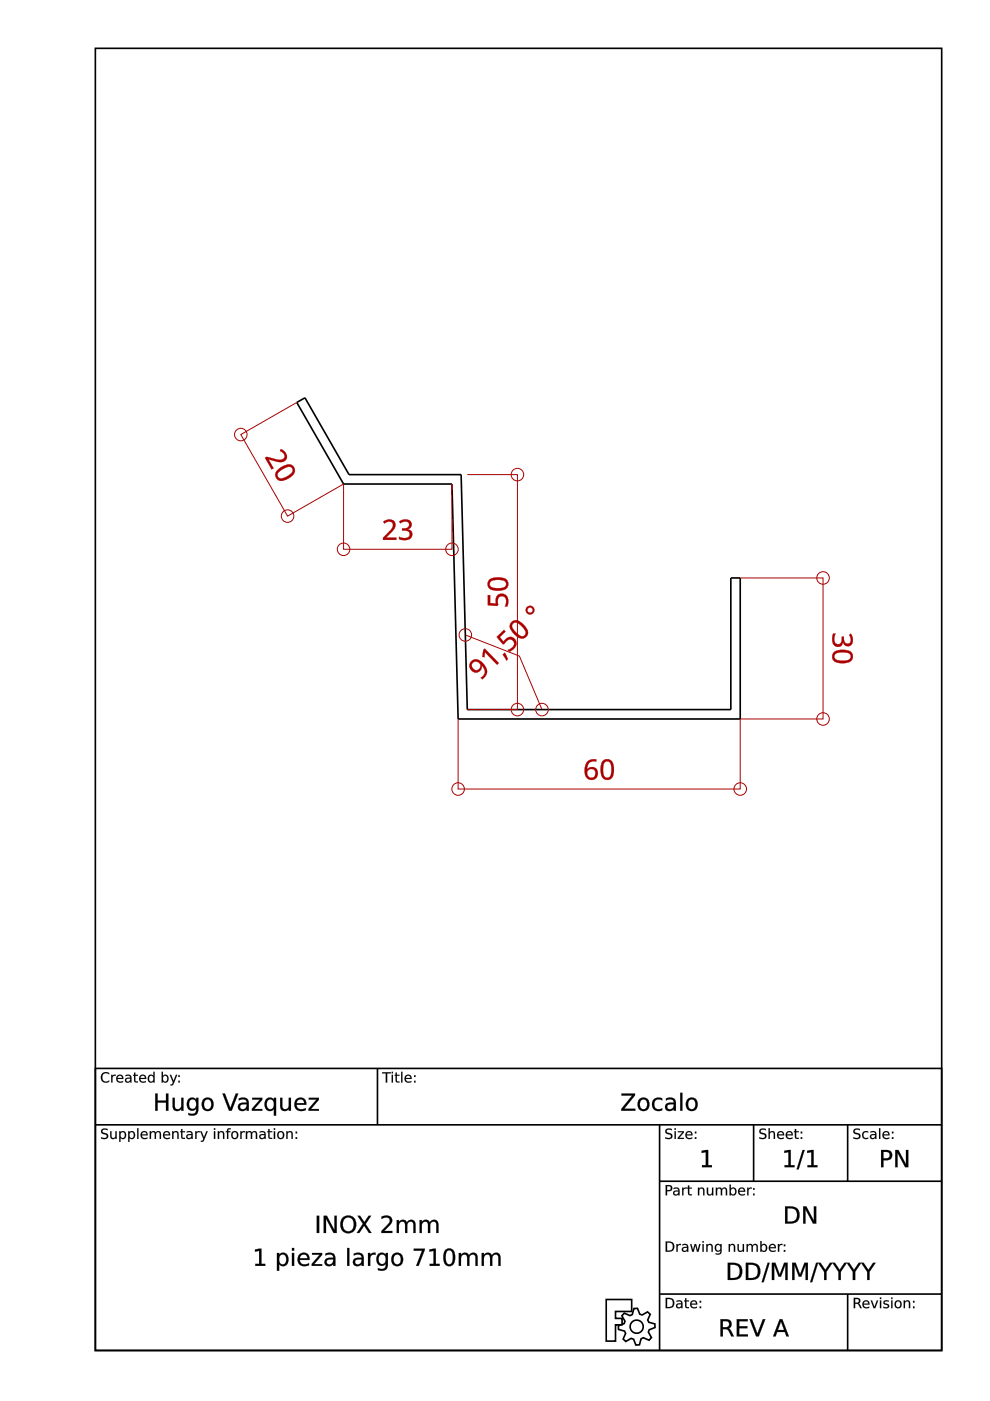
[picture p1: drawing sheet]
<svg xmlns="http://www.w3.org/2000/svg" width="210mm" height="297mm" viewBox="0 0 210 297" stroke-linecap="round" stroke-linejoin="round" font-family="sans-serif">
<g fill="none" stroke="#000" stroke-width=".35">
<path d="M20.2 10.2h179.5v276.1h-179.5zM62.9 85.3l1.8-1 9.3 16.3h23.8l1.3 49.8h55.9v-27.9h1.9v29.9h-59.8l-1.3-49.8h-23zM20.2 226.5h179.5v59.8h-179.5zM20.2 238.5h179.5M80 226.5v12M139.8 238.5v47.8M159.8 238.5v11.9M179.7 238.5v11.9M139.8 250.4h59.9M128.5 275.5h5.4v2.6h-3.4v1.4h1.4v1.4h-1.4v3.4h-2zM132.4 278.4l1.2 .5 .5-.2 .3-1.3h.8l.4 1.2 .6 .2 1.1-.7 .6 .6-.6 1.2 .3 .5 1.2 .3 .1 .8-1.3 .4-.1 .5 .6 1.2-.5 .6-1.2-.6-.5 .3-.3 1.2-.8 .1-.5-1.3-.5-.1-1.1 .6-.6-.5 .5-1.2-.2-.5-1.3-.3v-.8l1.2-.5 .2-.5-.6-1.1zM139.8 274.4h59.9"/>
<path d="M179.7 274.4v11.9"/>
<circle cx="135" cy="281.3" r="1.39"/>
</g>
<g fill="#000">
<path d="M148.8 244l1.3-.2v3.2h.8v.5h-2.1v-.5h.9v-2.7l-.9 .1z"/>
<path d="M21.6 239.4l.9-.1 .3 .1v.3a.65 .65 0 0 0-1.1 .3l.1 .1a1.17 1.17 0 0 1 1.1 .8 .99 .99 0 0 1-1.5 .5v-.3a.78 .78 0 0 0 1.2-.2l-.1-.3a1.06 1.06 0 0 1-1.1-.9zM23.4 239.8h.2v1a.42 .42 0 0 0 .5 .5 .42 .42 0 0 0 .4-.5v-1h.2v1.7h-.2v-.3a.59 .59 0 0 1-.7 .3 .59 .59 0 0 1-.4-.7zM25.3 239.8h.3v.3a.71 .71 0 0 1 .9-.2 .71 .71 0 0 1 .2 1 .64 .64 0 0 1-.4 .6 .64 .64 0 0 1-.7-.3v.9h-.3zM25.7 240.2a.58 .58 0 0 0-.1 .8 .58 .58 0 0 0 .7 .1 .58 .58 0 0 0 .1-.7 .58 .58 0 0 0-.7-.2zM27.2 239.8h.2v.3a.71 .71 0 0 1 1-.2 .71 .71 0 0 1 .2 1 .64 .64 0 0 1-.4 .6 .64 .64 0 0 1-.8-.3v.9h-.2zM27.6 240.2a.58 .58 0 0 0-.1 .8 .58 .58 0 0 0 .7 .1 .58 .58 0 0 0 .1-.7 .58 .58 0 0 0-.7-.2zM29.1 239.2h.3v2.3h-.3zM30 240a.76 .76 0 0 1 .9-.1 .76 .76 0 0 1 .4 .8h-1.2a.7 .7 0 0 0 1.2 .4v.3a.92 .92 0 0 1-1.3-.1 .92 .92 0 0 1 0-1.3zM30.2 240.2l-.1 .3h.9l-.2-.4zM31.7 239.8h.3v.3a.56 .56 0 0 1 .5-.3 .56 .56 0 0 1 .5 .4 .58 .58 0 0 1 .7-.4 .58 .58 0 0 1 .4 .7v1h-.2v-1a.41 .41 0 0 0-.5-.5 .41 .41 0 0 0-.3 .6v.9h-.3v-1a.41 .41 0 0 0-.4-.5 .41 .41 0 0 0-.4 .6v.9h-.3zM34.8 240a.76 .76 0 0 1 .9-.1 .76 .76 0 0 1 .4 .8h-1.3a.7 .7 0 0 0 1.2 .4v.3a.92 .92 0 0 1-1.2-.1 .92 .92 0 0 1 0-1.3zM35 240.2l-.2 .3h1l-.3-.4zM36.5 239.8h.3v.3a.59 .59 0 0 1 .7-.3 .59 .59 0 0 1 .4 .7v1h-.3v-1a.42 .42 0 0 0-.4-.5 .42 .42 0 0 0-.4 .6v.9h-.3zM38.4 239.4h.3v.4h.5v.2h-.5v1.1l.5 .2v.2l-.6-.1-.1-.1-.1-1.3h-.2v-.2h.2zM39.9 240.7l-.1 .1a.44 .44 0 0 0 .5 .5 .44 .44 0 0 0 .3-.6zM39.6 239.9a.79 .79 0 0 1 1.3 .6v1h-.3v-.3a.58 .58 0 0 1-.7 .3 .58 .58 0 0 1-.4-.7 .58 .58 0 0 1 .7-.4h.4a.57 .57 0 0 0-.4-.4 .57 .57 0 0 0-.6 .2zM41.4 239.8h.3v.3l.2-.2 .5-.1v.3a.48 .48 0 0 0-.5 0 .48 .48 0 0 0-.2 .5v.9h-.3zM42.4 239.8h.3l.5 1.3 .6-1.3h.2l-.8 2-.2 .3h-.4v-.2l.3-.1 .2-.3zM45.4 239.8h.2v1.7h-.2zM45.4 239.2h.2v.3h-.2zM46.2 239.8h.3v.3a.59 .59 0 0 1 .7-.3 .59 .59 0 0 1 .4 .7v1h-.3v-1a.42 .42 0 0 0-.5-.5 .42 .42 0 0 0-.3 .6v.9h-.3zM48.3 239.3l.6-.1v.2l-.5 .2v.2h.4v.2h-.4v1.5h-.3v-1.5h-.2v-.2h.2zM49.4 240.2a.58 .58 0 0 0-.1 .8 .58 .58 0 0 0 .8 .1 .58 .58 0 0 0 .1-.8 .58 .58 0 0 0-.8-.1zM48.9 240.6a.85 .85 0 0 1 1.7 0 .85 .85 0 0 1-1.7 0zM51 239.8h.2v.3l.2-.2 .5-.1v.3a.48 .48 0 0 0-.5 0 .48 .48 0 0 0-.2 .5v.9h-.2zM52.1 239.8h.3v.3a.56 .56 0 0 1 .5-.3 .56 .56 0 0 1 .5 .4 .58 .58 0 0 1 .7-.4 .58 .58 0 0 1 .4 .7v1h-.3v-1a.41 .41 0 0 0-.4-.5 .41 .41 0 0 0-.3 .6v.9h-.3v-1a.41 .41 0 0 0-.4-.5 .41 .41 0 0 0-.4 .6v.9h-.3zM55.3 240.7l-.1 .1a.44 .44 0 0 0 .6 .5 .44 .44 0 0 0 .3-.6zM55.1 239.9a.79 .79 0 0 1 1.2 .6v1h-.2v-.3a.58 .58 0 0 1-.8 .3 .58 .58 0 0 1-.3-.7 .58 .58 0 0 1 .7-.4h.4a.57 .57 0 0 0-.4-.4 .57 .57 0 0 0-.6 .2zM56.9 239.4h.2v.4h.6v.2h-.6l.1 1.1 .5 .2v.2l-.6-.1-.2-.1v-1.3h-.2v-.2h.2zM58.1 239.8h.2v1.7h-.2zM58.1 239.2h.2v.3h-.2zM59.2 240.2a.58 .58 0 0 0-.1 .8 .58 .58 0 0 0 .8 .1 .58 .58 0 0 0 0-.8 .58 .58 0 0 0-.7-.1zM58.7 240.6a.82 .82 0 0 1 1.6 0 .82 .82 0 0 1-1.6 0zM60.7 239.8h.3v.3a.59 .59 0 0 1 .7-.3 .59 .59 0 0 1 .4 .7v1h-.3v-1a.42 .42 0 0 0-.4-.5 .42 .42 0 0 0-.4 .6v.9h-.3zM62.7 241.1h.3v.4h-.3zM62.7 239.9h.3v.4h-.3z"/>
<path d="M21.6 239.4l.4-.1a.55 .55 0 0 1 .8 .4 .65 .65 0 0 0-1.1 .3l.6 .2a.69 .69 0 0 1 .6 .9 .69 .69 0 0 1-.9 .4l-.6-.1v-.3a.83 .83 0 0 0 1.2-.2l-.1-.2-.3-.2a.65 .65 0 0 1-.7-.3 .65 .65 0 0 1 .1-.8zM21.6 239.4a.58 .58 0 0 0-.1 .7 .58 .58 0 0 0 .5 .4 .46 .46 0 0 1 .7 .5 .46 .46 0 0 1-.8 .3l-.5-.2v.3a.92 .92 0 0 0 1.5-.7l-.2-.3-.9-.3a.46 .46 0 0 1 .1-.6 .46 .46 0 0 1 .6 0l.3 .2v-.3l-.6-.1zM23.4 239.8h.3v1a.41 .41 0 0 0 .4 .5 .41 .41 0 0 0 .4-.5v-1h.3v1.7h-.3v-.3a.6 .6 0 0 1-.8 .3 .6 .6 0 0 1-.3-.7zM23.4 239.8v1a.58 .58 0 0 0 .4 .7 .58 .58 0 0 0 .7-.3v.3h.2v-1.7h-.2v1a.44 .44 0 0 1-.4 .5 .44 .44 0 0 1-.5-.5v-1zM25.3 239.8h.3v.3a.62 .62 0 0 1 .6-.3 .62 .62 0 0 1 .5 .4 .79 .79 0 0 1-.1 1 .79 .79 0 0 1-1 .2l-.1-.2 .1 .9h-.3zM25.3 239.8v2.3h.3l-.1-.9a.7 .7 0 0 0 1 .2 .7 .7 0 0 0 .2-1 .62 .62 0 0 0-.5-.6 .62 .62 0 0 0-.7 .3l.1-.3zM25.7 240.2a.56 .56 0 0 0-.1 .8 .56 .56 0 0 0 .7 .1 .56 .56 0 0 0 .1-.7 .56 .56 0 0 0-.7-.2zM25.7 240.2a.6 .6 0 0 1 .8 .2 .6 .6 0 0 1-.3 .9 .64 .64 0 0 1-.7-.4 .64 .64 0 0 1 .2-.7zM27.2 239.8h.3l-.1 .3a.62 .62 0 0 1 .6-.3 .62 .62 0 0 1 .6 .4 .79 .79 0 0 1-.1 1 .79 .79 0 0 1-1 .2l-.1-.2 .1 .9h-.3zM27.2 239.8v2.3h.2v-.9a.7 .7 0 0 0 1 .2 .7 .7 0 0 0 .2-1 .62 .62 0 0 0-.5-.6 .62 .62 0 0 0-.7 .3v-.3zM27.6 240.2a.56 .56 0 0 0-.1 .8 .56 .56 0 0 0 .7 .1 .56 .56 0 0 0 .1-.7 .56 .56 0 0 0-.7-.2zM27.6 240.2a.6 .6 0 0 1 .8 .2 .6 .6 0 0 1-.3 .9 .64 .64 0 0 1-.7-.4 .64 .64 0 0 1 .2-.7zM29.1 239.2h.3v2.3h-.3zM29.1 239.2v2.3h.3v-2.3zM30 240a.76 .76 0 0 1 .9-.1 .76 .76 0 0 1 .4 .8h-1.2a.69 .69 0 0 0 .5 .6 .69 .69 0 0 0 .7-.2 .54 .54 0 0 1-.9 .4 .91 .91 0 0 1-.4-1.5zM30 240a.91 .91 0 0 0 0 1.3 .91 .91 0 0 0 1.2 .1l.1-.2a.71 .71 0 0 1-.8 .1 .71 .71 0 0 1-.4-.6h1.2a.74 .74 0 0 0-.4-.8 .74 .74 0 0 0-.9 .1zM30.3 240.2l-.2 .3h.9l-.2-.4zM30.2 240.1a.47 .47 0 0 1 .6-.1 .47 .47 0 0 1 .2 .5h-.9zM31.7 239.8h.3v.3a.56 .56 0 0 1 .5-.3 .56 .56 0 0 1 .5 .4 .59 .59 0 0 1 .7-.4 .59 .59 0 0 1 .5 .7v1h-.3v-1a.39 .39 0 0 0-.5-.5 .39 .39 0 0 0-.3 .6v.9h-.3v-1a.39 .39 0 0 0-.4-.5 .39 .39 0 0 0-.4 .6v.9h-.3zM31.7 239.8v1.7h.3v-.9a.42 .42 0 0 1 .4-.6 .42 .42 0 0 1 .4 .5v1h.3v-.9a.42 .42 0 0 1 .3-.6 .42 .42 0 0 1 .5 .5v1h.2v-1a.57 .57 0 0 0-.4-.7 .57 .57 0 0 0-.7 .4 .55 .55 0 0 0-.5-.4 .55 .55 0 0 0-.5 .3v-.3zM34.8 240a.76 .76 0 0 1 .9-.1 .76 .76 0 0 1 .4 .8h-1.3a.69 .69 0 0 0 .5 .6 .69 .69 0 0 0 .7-.2 .54 .54 0 0 1-.8 .4 .91 .91 0 0 1-.4-1.5zM34.8 240a.91 .91 0 0 0 0 1.3 .91 .91 0 0 0 1.2 .1v-.2a.71 .71 0 0 1-.7 .1 .71 .71 0 0 1-.5-.6h1.3a.74 .74 0 0 0-.4-.8 .74 .74 0 0 0-.9 .1zM35 240.2l-.2 .3h1l-.3-.4zM35 240.1a.47 .47 0 0 1 .5-.1 .47 .47 0 0 1 .3 .5h-1zM36.5 239.8h.3v.3a.6 .6 0 0 1 .7-.3 .6 .6 0 0 1 .4 .7v1h-.3v-1a.41 .41 0 0 0-.4-.5 .41 .41 0 0 0-.4 .6v.9h-.3zM36.5 239.8v1.7h.3v-.9a.44 .44 0 0 1 .4-.6 .44 .44 0 0 1 .4 .5v1h.3v-1a.58 .58 0 0 0-.4-.7 .58 .58 0 0 0-.7 .3v-.3zM38.4 239.4h.3v.4h.5v.3h-.5v1l.5 .1v.3a.61 .61 0 0 1-.8-.6v-.9l-.2 .1v-.3h.2zM38.4 239.4v.5l-.2-.1v.2h.2l.1 1.3 .7 .2v-.2l-.5-.1v-.3v-.9h.5v-.2l-.5 .1v-.5zM39.9 240.7l-.1 .1a.42 .42 0 0 0 .5 .5 .42 .42 0 0 0 .3-.6zM39.9 240.7l.7-.1a.46 .46 0 0 1-.3 .6 .46 .46 0 0 1-.6-.2zM39.6 239.9a.81 .81 0 0 1 1.3 .6v1h-.3v-.3a.59 .59 0 0 1-.8 .3 .59 .59 0 0 1-.3-.7 .59 .59 0 0 1 .7-.4h.4a.58 .58 0 0 0-.4-.4 .58 .58 0 0 0-.6 .2zM39.6 239.9v.3a.61 .61 0 0 1 1 .3 .73 .73 0 0 0-.8 0 .73 .73 0 0 0-.3 .7 .62 .62 0 0 0 1.1 0v.3h.2a1.81 1.81 0 0 0-.1-1.5l-.5-.2zM41.4 239.8h.3v.3l.2-.2 .5-.1v.3a.47 .47 0 0 0-.5 .1 .47 .47 0 0 0-.2 .4v.9h-.3zM41.4 239.8v1.7h.3v-.9a.47 .47 0 0 1 .1-.5 .47 .47 0 0 1 .6 0v-.3l-.5 .1-.2 .3v-.4zM42.4 239.8h.3l.5 1.3 .5-1.3h.4l-.8 1.8a.55 .55 0 0 1-.7 .5v-.2l.3-.1 .2-.3zM42.4 239.8l.7 1.6-.2 .4-.3 .1v.2h.4l.2-.2 .8-2.1h-.2l-.6 1.4-.5-1.4zM45.3 239.8h.3v1.7h-.3zM45.4 239.8v1.7h.2v-1.7zM45.3 239.2h.3v.4h-.3zM45.4 239.2v.3h.2v-.3zM46.2 239.8h.3v.3a.6 .6 0 0 1 .7-.3 .6 .6 0 0 1 .4 .7v1h-.3v-1a.41 .41 0 0 0-.5-.5 .41 .41 0 0 0-.3 .6v.9h-.3zM46.2 239.8v1.7h.3l-.1-.9a.44 .44 0 0 1 .4-.6 .44 .44 0 0 1 .5 .5v1h.3l-.1-1a.58 .58 0 0 0-.4-.7 .58 .58 0 0 0-.7 .3l.1-.3zM48.2 239.3l.7-.1v.2l-.5 .2v.2h.5v.3l-.5-.1v1.5h-.3v-1.5l-.2 .1v-.3h.2zM48.3 239.3l-.2 .6-.2-.1v.2h.2v1.5h.3v-1.5h.4v-.2l-.4 .1v-.3l.5-.2v-.2zM49.4 240.2a.56 .56 0 0 0 0 .8 .56 .56 0 0 0 .7 .1 .56 .56 0 0 0 .1-.7 .56 .56 0 0 0-.8-.2zM49.4 240.2a.6 .6 0 0 1 .9 .2 .6 .6 0 0 1-.3 .9 .63 .63 0 0 1-.7-.4 .63 .63 0 0 1 .1-.7zM48.9 240.6a.85 .85 0 0 1 1.7 0 .85 .85 0 0 1-1.7 0zM49 240.6a.81 .81 0 0 0 1.6 0 .81 .81 0 0 0-1.6 0zM50.9 239.8h.3v.3l.2-.2 .5-.1v.3a.47 .47 0 0 0-.5 .1 .47 .47 0 0 0-.2 .4v.9h-.3zM51 239.8v1.7h.2v-.9a.47 .47 0 0 1 .2-.5 .47 .47 0 0 1 .5 0v-.3l-.4 .1-.3 .3v-.4zM52.1 239.8h.3v.3a.56 .56 0 0 1 .5-.3 .56 .56 0 0 1 .5 .4 .59 .59 0 0 1 .7-.4 .59 .59 0 0 1 .4 .7v1h-.3v-1a.39 .39 0 0 0-.4-.5 .39 .39 0 0 0-.3 .6v.9h-.3v-1a.39 .39 0 0 0-.4-.5 .39 .39 0 0 0-.4 .6v.9h-.3zM52.1 239.8v1.7h.3v-.9a.42 .42 0 0 1 .4-.6 .42 .42 0 0 1 .4 .5v1h.3l-.1-.9a.42 .42 0 0 1 .4-.6 .42 .42 0 0 1 .5 .5l-.1 1h.3v-1a.57 .57 0 0 0-.4-.7 .57 .57 0 0 0-.7 .4 .55 .55 0 0 0-.5-.4 .55 .55 0 0 0-.5 .3v-.3zM55.4 240.7l-.1 .1a.42 .42 0 0 0 .5 .5 .42 .42 0 0 0 .2-.6zM55.3 240.7l.8-.1a.46 .46 0 0 1-.3 .6 .46 .46 0 0 1-.6-.2zM55.1 239.9a.81 .81 0 0 1 1.2 .6v1h-.3l.1-.3a.59 .59 0 0 1-.8 .3 .59 .59 0 0 1-.3-.7 .59 .59 0 0 1 .7-.4h.4a.58 .58 0 0 0-.5-.4 .58 .58 0 0 0-.5 .2zM55.1 239.9v.3a.61 .61 0 0 1 1 .3 .73 .73 0 0 0-.8 0 .73 .73 0 0 0-.3 .7 .62 .62 0 0 0 1.1 0v.3h.2a1.81 1.81 0 0 0-.2-1.5l-.5-.2zM56.9 239.4h.3l-.1 .4h.6v.3h-.6l.1 1 .5 .1v.3a.61 .61 0 0 1-.8-.6v-.9l-.2 .1v-.3h.2zM56.9 239.4v.5l-.2-.1v.2h.2v1.3l.8 .2v-.2l-.5-.1-.1-.3v-.9h.6v-.2l-.6 .1v-.5zM58 239.8h.3v1.7h-.3zM58.1 239.8v1.7h.2v-1.7zM58 239.2h.3v.4h-.3zM58.1 239.2v.3h.2v-.3zM59.2 240.2a.56 .56 0 0 0-.1 .8 .56 .56 0 0 0 .7 .1 .56 .56 0 0 0 .1-.7 .56 .56 0 0 0-.7-.2zM59.2 240.2a.6 .6 0 0 1 .8 .2 .6 .6 0 0 1-.3 .9 .63 .63 0 0 1-.6-.4 .63 .63 0 0 1 .1-.7zM58.7 240.6a.85 .85 0 0 1 1.7 0 .85 .85 0 0 1-1.7 0zM58.7 240.6a.81 .81 0 0 0 1.6 0 .81 .81 0 0 0-1.6 0zM60.7 239.8h.3v.3a.6 .6 0 0 1 .7-.3 .6 .6 0 0 1 .4 .7v1h-.3v-1a.41 .41 0 0 0-.4-.5 .41 .41 0 0 0-.4 .6v.9h-.3zM60.7 239.8v1.7h.3v-.9a.44 .44 0 0 1 .4-.6 .44 .44 0 0 1 .4 .5v1h.3v-1a.58 .58 0 0 0-.4-.7 .58 .58 0 0 0-.7 .3v-.3zM62.7 241.1h.3v.4h-.3zM62.7 241.1v.4h.3v-.4zM62.7 239.9h.3v.4h-.3zM62.7 239.9v.4h.3v-.4z"/>
<path d="M21.7 227.6l.4-.3h.5l.5 .2v.3a.85 .85 0 0 0-1.2 0 .85 .85 0 0 0 0 1.2 .85 .85 0 0 0 1.2 0v.3a1.15 1.15 0 0 1-1.5-.1 1.15 1.15 0 0 1 .1-1.6zM23.6 227.9h.2v.2l.3-.2h.4v.2a.48 .48 0 0 0-.5 .1 .48 .48 0 0 0-.2 .5v.8h-.2zM24.9 228.1a.76 .76 0 0 1 .9-.2 .76 .76 0 0 1 .4 .9h-1.3a.7 .7 0 0 0 1.2 .4v.2a.92 .92 0 0 1-1.2-.1 .92 .92 0 0 1 0-1.2zM25.1 228.2l-.2 .4h1l-.3-.5zM26.9 228.8l-.1 .1a.44 .44 0 0 0 .5 .4 .44 .44 0 0 0 .3-.6zM26.6 228a.79 .79 0 0 1 1.3 .6v.9h-.3v-.2a.58 .58 0 0 1-.7 .3 .58 .58 0 0 1-.4-.7 .58 .58 0 0 1 .7-.4h.4a.57 .57 0 0 0-.4-.5 .57 .57 0 0 0-.6 .2zM28.4 227.4h.3v.5h.5v.2h-.5v1l.5 .2v.2h-.6l-.1-.2-.1-1.2h-.2v-.2h.2zM29.7 228.1a.76 .76 0 0 1 .9-.2 .76 .76 0 0 1 .4 .9h-1.2a.7 .7 0 0 0 1.1 .4v.2a.92 .92 0 0 1-1.2-.1 .92 .92 0 0 1 0-1.2zM29.9 228.2l-.1 .4h.9l-.2-.5zM31.5 228.1l.5-.3 .5 .3v-.9h.3v2.3h-.3v-.2a.71 .71 0 0 1-1 .1 .71 .71 0 0 1-.2-.9zM31.7 228.2a.58 .58 0 0 0-.1 .8 .58 .58 0 0 0 .8 .2 .58 .58 0 0 0 .1-.8 .58 .58 0 0 0-.8-.2zM34.7 228.2a.58 .58 0 0 0-.1 .8 .58 .58 0 0 0 .7 .2 .58 .58 0 0 0 .1-.8 .58 .58 0 0 0-.7-.2zM34.3 227.2h.2v.9a.71 .71 0 0 1 1-.1 .71 .71 0 0 1 .2 .9 .64 .64 0 0 1-.4 .6 .64 .64 0 0 1-.8-.2v.2h-.2zM36 227.9h.3l.5 1.3 .5-1.3h.3l-.8 1.9-.3 .3h-.4v-.2h.4l.2-.4zM37.8 229.1h.3v.4h-.3zM37.8 228h.3v.3h-.3z"/>
<path d="M21.7 227.6a1.2 1.2 0 0 1 1.5-.1v.3a.84 .84 0 0 0-1.2 0 .84 .84 0 0 0 0 1.2 .84 .84 0 0 0 1.2 0 .64 .64 0 0 1-1.1 .5 1.22 1.22 0 0 1-.4-1.9zM21.7 227.6a1.13 1.13 0 0 0-.1 1.6 1.13 1.13 0 0 0 1.5 .1v-.3a.86 .86 0 0 1-1.2 0 .86 .86 0 0 1 0-1.2 .86 .86 0 0 1 1.2 0v-.3a1.24 1.24 0 0 0-1.4 .1zM23.6 227.9h.3v.2l.2-.2 .4-.1v.3a.47 .47 0 0 0-.5 .1 .47 .47 0 0 0-.1 .5v.8h-.3zM23.6 227.9v1.6h.2v-.8a.47 .47 0 0 1 .2-.5 .47 .47 0 0 1 .5-.1v-.2h-.4l-.3 .3v-.3zM24.8 228.1a.76 .76 0 0 1 1-.2 .76 .76 0 0 1 .4 .9h-1.3a.69 .69 0 0 0 .5 .5 .69 .69 0 0 0 .7-.1 .54 .54 0 0 1-.9 .3 .91 .91 0 0 1-.4-1.4zM24.9 228.1a.91 .91 0 0 0 0 1.2 .91 .91 0 0 0 1.2 .1v-.2a.71 .71 0 0 1-.7 .1 .71 .71 0 0 1-.5-.6l1.2 .1a.74 .74 0 0 0-.3-.9 .74 .74 0 0 0-.9 .2zM25.1 228.2l-.2 .4h1l-.3-.5zM25.1 228.2a.47 .47 0 0 1 .5-.1 .47 .47 0 0 1 .3 .5h-1zM26.9 228.8l-.1 .1a.42 .42 0 0 0 .5 .4 .42 .42 0 0 0 .3-.6zM26.9 228.8l.7-.1a.46 .46 0 0 1-.3 .6 .46 .46 0 0 1-.6-.3zM26.6 227.9a.81 .81 0 0 1 1.3 .7v.9h-.3v-.2a.59 .59 0 0 1-.7 .3 .59 .59 0 0 1-.4-.8 .59 .59 0 0 1 .7-.3h.4a.58 .58 0 0 0-.4-.5 .58 .58 0 0 0-.6 .2zM26.6 228v.2a.61 .61 0 0 1 1 .3 .73 .73 0 0 0-.7 0 .73 .73 0 0 0-.4 .7 .62 .62 0 0 0 1.1 0v.3h.3a1.81 1.81 0 0 0-.2-1.5l-.5-.1zM28.4 227.4h.3v.5h.6v.2h-.6v1l.6 .2v.2a.61 .61 0 0 1-.9-.5v-.9h-.2v-.2h.2zM28.4 227.4v.5h-.2v.2h.2l.1 1.2 .7 .2v-.2l-.5-.1v-.2v-.9h.5v-.2h-.5v-.5zM29.7 228.1a.76 .76 0 0 1 .9-.2 .76 .76 0 0 1 .4 .9h-1.2a.69 .69 0 0 0 .4 .5 .69 .69 0 0 0 .8-.1 .54 .54 0 0 1-.9 .3 .91 .91 0 0 1-.4-1.4zM29.7 228.1a.91 .91 0 0 0 0 1.2 .91 .91 0 0 0 1.2 .1v-.2a.71 .71 0 0 1-.7 .1 .71 .71 0 0 1-.5-.6l1.3 .1a.74 .74 0 0 0-.4-.9 .74 .74 0 0 0-.9 .2zM29.9 228.2l-.1 .4h.9l-.2-.5zM29.9 228.2a.47 .47 0 0 1 .6-.1 .47 .47 0 0 1 .2 .5h-.9zM31.5 228.1a.61 .61 0 0 1 1 0v-.9h.3v2.3h-.3v-.2a.62 .62 0 0 1-.6 .3 .62 .62 0 0 1-.5-.4l-.1-.7zM31.5 228.1a.82 .82 0 0 0-.1 1 .82 .82 0 0 0 .9 .4l.2-.3v.3h.3v-2.3h-.3v1a.6 .6 0 0 0-1-.1zM31.7 228.2a.56 .56 0 0 0-.1 .8 .56 .56 0 0 0 .8 .2 .56 .56 0 0 0 .1-.8 .56 .56 0 0 0-.8-.2zM31.7 228.2a.6 .6 0 0 1 .9 .3 .6 .6 0 0 1-.3 .8 .64 .64 0 0 1-.7-.3 .64 .64 0 0 1 .1-.8zM34.7 228.2a.56 .56 0 0 0-.1 .8 .56 .56 0 0 0 .7 .2 .56 .56 0 0 0 .1-.8 .56 .56 0 0 0-.7-.2zM34.7 228.2a.6 .6 0 0 1 .8 .3 .6 .6 0 0 1-.3 .8 .64 .64 0 0 1-.7-.3 .64 .64 0 0 1 .2-.8zM34.3 227.2h.3l-.1 .9a.62 .62 0 0 1 .6-.3 .62 .62 0 0 1 .6 .4 .79 .79 0 0 1-.1 1.1 .79 .79 0 0 1-1 .1l-.1-.1 .1 .2h-.3zM34.3 227.2v2.3h.2v-.3a.7 .7 0 0 0 1 .2 .7 .7 0 0 0 .2-.9 .62 .62 0 0 0-.5-.6 .62 .62 0 0 0-.7 .3v-1zM36 227.9h.3l.5 1.3 .5-1.3h.3l-.7 1.8a.55 .55 0 0 1-.8 .4v-.2l.4-.1 .2-.3zM36 227.9l.7 1.6-.2 .4h-.4v.2h.4l.2-.2 .9-2h-.3l-.5 1.3-.5-1.3zM37.8 229.1h.3v.4h-.3zM37.8 229.1v.4h.3v-.4zM37.8 228h.3v.4h-.3zM37.8 228v.3h.3v-.3z"/>
<path d="M32.9 231.9h.5v1.5h1.8v-1.5h.5v3.6h-.5v-1.7h-1.8v1.7h-.5zM36.6 232.8h.5v1.6a.71 .71 0 0 0 .7 .8 .71 .71 0 0 0 .6-.9v-1.5h.5v2.7h-.5v-.4a.99 .99 0 0 1-1.2 .4 .99 .99 0 0 1-.6-1.1zM40.3 233.3a.99 .99 0 0 0-.2 1.3 .99 .99 0 0 0 1.1 .4 1.12 1.12 0 0 0-.4-1.9zM39.9 233.1a1.03 1.03 0 0 1 1.7 .1v-.4h.4v2.4a1.36 1.36 0 0 1-.6 1.2 1.36 1.36 0 0 1-1.5 0v-.4a1.01 1.01 0 0 0 1.2 .1 1.01 1.01 0 0 0 .5-1.1 1.11 1.11 0 0 1-1.4 .4 1.11 1.11 0 0 1-.6-1.3zM43.5 233.4a1.05 1.05 0 0 0-.3 1.1 1.05 1.05 0 0 0 1.1 .7 1.15 1.15 0 0 0 .5-1.2 1.15 1.15 0 0 0-.8-.9zM43.1 233.1a1.34 1.34 0 0 1 1.8-.1 1.34 1.34 0 0 1 .3 1.7 1.28 1.28 0 0 1-1.7 .8 1.28 1.28 0 0 1-.7-1.7zM47.2 231.9h.5l1.1 3 1.2-3h.5l-1.4 3.6h-.5zM51 234.4a.67 .67 0 0 0 .5 .8 .67 .67 0 0 0 .8-.7v-.4l-1 .1zM50.6 232.9l.2-.1a1.28 1.28 0 0 1 1.9 1.1v1.6h-.4v-.4a.96 .96 0 0 1-1.2 .5 .96 .96 0 0 1-.6-1.2 .96 .96 0 0 1 1.2-.6h.6a.98 .98 0 0 0-1.7-.5zM53.5 232.8h2.1v.4l-1.7 1.9h1.7v.4h-2.2v-.4l1.7-2h-1.6zM56.9 233.2a1.18 1.18 0 0 0 .4 2 1.11 1.11 0 0 0 .8-1.1 1.11 1.11 0 0 0-.8-1zM56.4 233.1a1.02 1.02 0 0 1 1.7 .1v-.4h.4v3.7h-.4v-1.4a1.12 1.12 0 0 1-1.4 .4 1.12 1.12 0 0 1-.6-1.4zM59.4 232.8h.5v1.6a.71 .71 0 0 0 .7 .8 .71 .71 0 0 0 .6-.9v-1.5h.5v2.7h-.5v-.4a.99 .99 0 0 1-1.2 .4 .99 .99 0 0 1-.6-1.1zM62.8 233.1a1.26 1.26 0 0 1 1.5-.3 1.26 1.26 0 0 1 .6 1.4h-2a1.21 1.21 0 0 0 1.9 .7v.5a1.54 1.54 0 0 1-2-.2 1.54 1.54 0 0 1 0-2.1zM63.2 233.3l-.3 .6h1.6a.78 .78 0 0 0-.5-.8 .78 .78 0 0 0-.8 .2zM65.5 232.8h2.1v.4l-1.7 1.9h1.7v.4h-2.2v-.4l1.7-2h-1.6z"/>
<path d="M32.9 231.8h.5v1.6h1.8v-1.6h.5v3.7h-.5v-1.7h-1.8v1.7h-.5zM32.9 231.9v3.6h.5v-1.8h1.8v1.8h.5v-3.6h-.5v1.5h-1.8v-1.5zM36.6 232.7h.5v1.7a.68 .68 0 0 0 .7 .8 .68 .68 0 0 0 .6-.9v-1.6h.5v2.8h-.5v-.4a1 1 0 0 1-1.2 .4 1 1 0 0 1-.6-1.1zM36.6 232.8v1.6a.97 .97 0 0 0 .7 1.1 .97 .97 0 0 0 1.2-.5l-.1 .5h.5v-2.7h-.5l.1 1.5a.73 .73 0 0 1-.7 .9 .73 .73 0 0 1-.8-.8l.1-1.6zM40.3 233.4a.96 .96 0 0 0-.2 1.1 .96 .96 0 0 0 1.1 .5 1.1 1.1 0 0 0-.4-1.9zM40.3 233.3a.8 .8 0 0 1 1-.1 .8 .8 0 0 1 .3 .9 .82 .82 0 0 1-.8 1 .82 .82 0 0 1-.7-1zM39.9 233.1a1.01 1.01 0 0 1 1.7 .1v-.5h.5v2.5a1.41 1.41 0 0 1-2.2 1.2v-.5a.99 .99 0 0 0 1.2 .2 .99 .99 0 0 0 .5-1.1 1.02 1.02 0 0 1-.9 .5 1.02 1.02 0 0 1-.9-.6l-.2-1.1zM39.9 233.1a1.41 1.41 0 0 0-.2 1.5 1.41 1.41 0 0 0 1.2 .9l.5-.2 .2-.4a1.02 1.02 0 0 1-.4 1.2 1.02 1.02 0 0 1-1.3-.1l.1 .4a1.33 1.33 0 0 0 1.4 0 1.33 1.33 0 0 0 .6-1.2v-2.4h-.4v.5a1 1 0 0 0-1.7-.2zM43.6 233.2a1.13 1.13 0 0 0 .4 2 1.08 1.08 0 0 0 .8-1.1 1.08 1.08 0 0 0-.8-1zM43.4 233.4a.81 .81 0 0 1 1.1-.2 .81 .81 0 0 1 .3 .9 .84 .84 0 0 1-.8 1.1 .84 .84 0 0 1-.8-1.1zM43.1 233.1a1.37 1.37 0 0 1 1.8-.1 1.37 1.37 0 0 1 .3 1.7 1.31 1.31 0 0 1-1.7 .8 1.31 1.31 0 0 1-.7-1.7zM43.1 233.1a1.41 1.41 0 0 0-.2 1.7 1.41 1.41 0 0 0 1.6 .6 1.4 1.4 0 0 0 .7-1.8 1.4 1.4 0 0 0-1.9-.7zM47.1 231.8h.6l1.1 3.1 1.2-3.1h.5l-1.4 3.7h-.6zM47.2 231.9l1.4 3.6h.5l1.4-3.6h-.5l-1.2 3.1-1.1-3.1zM51 234.4a.64 .64 0 0 0 .5 .8 .64 .64 0 0 0 .8-.7v-.4l-1 .1zM51 234.3l.3-.1 1-.1a.77 .77 0 0 1-.4 1 .77 .77 0 0 1-1-.4zM50.6 232.9l.4-.1a1.24 1.24 0 0 1 1.8 1.1v1.6h-.5v-.4a.97 .97 0 0 1-1.2 .5 .97 .97 0 0 1-.6-1.2 .97 .97 0 0 1 1.2-.6h.6a.96 .96 0 0 0-1.6-.5zM50.6 232.9v.4l.2-.1a.96 .96 0 0 1 1.5 .6h-.6a.94 .94 0 0 0-1.2 .6 .94 .94 0 0 0 .6 1.2 .94 .94 0 0 0 1.2-.5v.4h.4v-1.6a1.3 1.3 0 0 0-2-1zM53.4 232.7h2.2v.5l-1.7 1.9h1.7v.4h-2.2v-.4l1.7-1.9h-1.7zM53.5 232.8v.3h1.7l-1.8 2v.4h2.2v-.4l-1.7 .1 1.7-2v-.4zM56.9 233.2a1.15 1.15 0 0 0 .4 2 1.09 1.09 0 0 0 .8-1.1 1.09 1.09 0 0 0-.8-1zM56.9 233.2a.82 .82 0 0 1 .9 0 .82 .82 0 0 1 .3 .9 .83 .83 0 0 1-.8 1.1 .83 .83 0 0 1-.8-1.1l.1-.5zM56.4 233.1a1 1 0 0 1 1.7 .1v-.5h.5v3.9h-.5v-1.5a1.02 1.02 0 0 1-1 .5 1.02 1.02 0 0 1-.9-.6l-.1-1.2zM56.4 233.1a1.45 1.45 0 0 0-.2 1.5 1.45 1.45 0 0 0 1.2 .9l.4-.2 .3-.3v1.5h.4v-3.7h-.4v.5a.99 .99 0 0 0-1.7-.2zM59.4 232.7h.5v1.7a.68 .68 0 0 0 .7 .8 .68 .68 0 0 0 .6-.9v-1.6h.5v2.8h-.5v-.4a1 1 0 0 1-1.2 .4 1 1 0 0 1-.6-1.1zM59.4 232.8v1.6a.97 .97 0 0 0 .7 1.1 .97 .97 0 0 0 1.2-.5l-.1 .5h.5v-2.7h-.5l.1 1.5a.73 .73 0 0 1-.7 .9 .73 .73 0 0 1-.8-.8l.1-1.6zM62.8 233.1a1.27 1.27 0 0 1 1.5-.3 1.27 1.27 0 0 1 .6 1.5l-2-.1a1.2 1.2 0 0 0 2 .7v.5a1.57 1.57 0 0 1-2.1-.2 1.57 1.57 0 0 1 0-2.1zM62.8 233.1a1.51 1.51 0 0 0 0 2 1.51 1.51 0 0 0 2 .2v-.3a1.24 1.24 0 0 1-1.9-.8h2a1.24 1.24 0 0 0-.6-1.4 1.24 1.24 0 0 0-1.5 .3zM63.2 233.3l-.3 .6h1.6a.75 .75 0 0 0-.5-.8 .75 .75 0 0 0-.8 .2zM63.1 233.3a.79 .79 0 0 1 .9-.2 .79 .79 0 0 1 .5 .8h-1.6zM65.5 232.7h2.1v.5l-1.7 1.9h1.7v.4h-2.2v-.4l1.7-1.9h-1.6zM65.5 232.8v.3h1.7l-1.8 2v.4h2.2v-.4l-1.7 .1 1.7-2v-.4z"/>
<path d="M81 227.3h1.9v.3h-.8v1.9h-.3v-1.9h-.8zM83 227.9h.3v1.6h-.3zM83 227.2h.3v.4h-.3zM83.9 227.4h.2v.5h.6v.2h-.6l.1 1 .5 .2v.2h-.6l-.2-.2v-1.2h-.2v-.2h.2zM85.1 227.2h.2v2.3h-.2zM86 228.1a.76 .76 0 0 1 .9-.2 .76 .76 0 0 1 .4 .9h-1.3a.7 .7 0 0 0 1.2 .4v.2a.92 .92 0 0 1-1.2-.1 .92 .92 0 0 1 0-1.2zM86.2 228.2l-.1 .4h.9l-.3-.5zM87.8 229.1h.3v.4h-.3zM87.8 228h.3v.3h-.3z"/>
<path d="M81 227.3h1.9v.3h-.8v1.9h-.3v-1.9h-.8zM81 227.3v.3h.8v1.9h.3v-1.9h.8v-.3zM83 227.9h.3v1.6h-.3zM83 227.9v1.6h.3v-1.6zM83 227.2h.3v.4h-.3zM83 227.2v.4h.3v-.4zM83.9 227.4h.3l-.1 .5h.6v.2h-.6l.1 1 .5 .2v.2a.61 .61 0 0 1-.8-.5v-.9h-.2v-.2h.2zM83.9 227.4v.5h-.2v.2h.2v1.2l.8 .2v-.2l-.5-.1-.1-.2v-.9h.6v-.2h-.6v-.5zM85 227.2h.3v2.3h-.3zM85.1 227.2v2.3h.2v-2.3zM86 228.1a.76 .76 0 0 1 .9-.2 .76 .76 0 0 1 .4 .9h-1.2a.69 .69 0 0 0 .4 .5 .69 .69 0 0 0 .7-.1 .54 .54 0 0 1-.8 .3 .91 .91 0 0 1-.4-1.4zM86 228.1a.91 .91 0 0 0 0 1.2 .91 .91 0 0 0 1.2 .1v-.2a.71 .71 0 0 1-.7 .1 .71 .71 0 0 1-.5-.6l1.3 .1a.74 .74 0 0 0-.4-.9 .74 .74 0 0 0-.9 .2zM86.2 228.2l-.1 .4h.9l-.3-.5zM86.2 228.2a.47 .47 0 0 1 .5-.1 .47 .47 0 0 1 .3 .5h-1zM87.8 229.1h.3v.4h-.3zM87.8 229.1v.4h.3v-.4zM87.8 228h.3v.4h-.3zM87.8 228v.3h.3v-.3z"/>
<path d="M131.8 231.9h2.8v.3l-2.3 2.9h2.4v.4h-3v-.4l2.3-2.8h-2.2zM135.9 233.4a1.05 1.05 0 0 0-.2 1.1 1.05 1.05 0 0 0 1 .7 1.15 1.15 0 0 0 .5-1.2 1.15 1.15 0 0 0-.8-.9zM135.5 233.1a1.34 1.34 0 0 1 1.8-.1 1.34 1.34 0 0 1 .3 1.7 1.28 1.28 0 0 1-1.6 .8 1.28 1.28 0 0 1-.8-1.7zM138.6 233.1a1.65 1.65 0 0 1 1.8-.2v.4a1.05 1.05 0 0 0-1.4 .1 1.05 1.05 0 0 0 0 1.4 1.05 1.05 0 0 0 1.4 .2v.4a1.47 1.47 0 0 1-1.9-.4 1.47 1.47 0 0 1 .1-1.9zM141.5 234.4a.67 .67 0 0 0 .6 .8 .67 .67 0 0 0 .7-.7l.1-.4-1.1 .1zM141.2 232.9l.2-.1a1.28 1.28 0 0 1 1.9 1.1v1.6h-.4v-.4a.96 .96 0 0 1-1.3 .5 .96 .96 0 0 1-.5-1.2 .96 .96 0 0 1 1.1-.6h.7a.98 .98 0 0 0-1.7-.5zM144.2 231.7h.5v3.8h-.5zM146.1 233.4a1.05 1.05 0 0 0-.2 1.1 1.05 1.05 0 0 0 1 .7 1.15 1.15 0 0 0 .5-1.2 1.15 1.15 0 0 0-.7-.9zM145.7 233.1a1.34 1.34 0 0 1 1.8-.1 1.34 1.34 0 0 1 .3 1.7 1.28 1.28 0 0 1-1.6 .8 1.28 1.28 0 0 1-.8-1.7z"/>
<path d="M131.8 231.8h2.9v.4l-2.4 2.9h2.4v.4h-3v-.4l2.3-2.8h-2.2zM131.8 231.9v.4h2.3l-2.4 2.8v.4h3v-.4h-2.4l2.3-2.9v-.3zM136 233.2a1.13 1.13 0 0 0 .4 2 1.08 1.08 0 0 0 .8-1.1 1.08 1.08 0 0 0-.8-1zM135.9 233.4a.81 .81 0 0 1 1-.2 .81 .81 0 0 1 .3 .9 .84 .84 0 0 1-.8 1.1 .84 .84 0 0 1-.8-1.1zM135.5 233.1a1.37 1.37 0 0 1 1.8-.1 1.37 1.37 0 0 1 .3 1.7 1.31 1.31 0 0 1-1.7 .8 1.31 1.31 0 0 1-.7-1.7zM135.5 233.1a1.41 1.41 0 0 0-.2 1.7 1.41 1.41 0 0 0 1.7 .6 1.4 1.4 0 0 0 .6-1.8 1.4 1.4 0 0 0-1.9-.7zM138.6 233.1a1.65 1.65 0 0 1 1.8-.2v.4a1.03 1.03 0 0 0-1.4 .1 1.03 1.03 0 0 0 0 1.4 1.03 1.03 0 0 0 1.4 .1v.5a1.49 1.49 0 0 1-1.9-.3 1.49 1.49 0 0 1 .1-2zM138.6 233.1a1.44 1.44 0 0 0-.1 1.9 1.44 1.44 0 0 0 1.9 .4v-.4a1.06 1.06 0 0 1-1.4-.1 1.06 1.06 0 0 1 0-1.5 1.06 1.06 0 0 1 1.4-.1v-.4a1.79 1.79 0 0 0-1.8 .2zM141.6 234.4a.64 .64 0 0 0 .5 .8 .64 .64 0 0 0 .7-.7l.1-.4-1.1 .1zM141.5 234.3l.3-.1 1.1-.1a.77 .77 0 0 1-.5 1 .77 .77 0 0 1-1-.4zM141.2 232.9l.3-.1a1.24 1.24 0 0 1 1.8 1.1v1.6h-.5l.1-.4a.97 .97 0 0 1-1.3 .5 .97 .97 0 0 1-.5-1.2 .97 .97 0 0 1 1.1-.6h.6a.96 .96 0 0 0-1.6-.5zM141.2 232.9v.4l.1-.1a.96 .96 0 0 1 1.6 .6h-.7a.94 .94 0 0 0-1.1 .6 .94 .94 0 0 0 .5 1.2 .94 .94 0 0 0 1.2-.5l.1 .4h.4v-1.6a1.3 1.3 0 0 0-2.1-1zM144.2 231.7h.5v3.8h-.5zM144.2 231.7v3.8h.5v-3.8zM146.3 233.2a1.13 1.13 0 0 0 .4 2 1.08 1.08 0 0 0 .7-1.1 1.08 1.08 0 0 0-.7-1zM146.1 233.4a.81 .81 0 0 1 1-.2 .81 .81 0 0 1 .4 .9 .84 .84 0 0 1-.8 1.1 .84 .84 0 0 1-.8-1.1zM145.7 233.1a1.37 1.37 0 0 1 1.8-.1 1.37 1.37 0 0 1 .4 1.7 1.31 1.31 0 0 1-1.7 .8 1.31 1.31 0 0 1-.8-1.7zM145.8 233.1a1.41 1.41 0 0 0-.3 1.7 1.41 1.41 0 0 0 1.7 .6 1.4 1.4 0 0 0 .6-1.8 1.4 1.4 0 0 0-1.9-.7z"/>
<path d="M141.2 239.4l.9-.1 .3 .1v.3a.65 .65 0 0 0-1 .3v.1a1.17 1.17 0 0 1 1.2 .8 .99 .99 0 0 1-1.6 .5v-.3a.78 .78 0 0 0 1.3-.2l-.1-.3a1.06 1.06 0 0 1-1.1-.9zM143 239.8h.3v1.7h-.3zM143 239.2h.3v.3h-.3zM143.7 239.8h1.3v.3l-1 1.2h1v.2h-1.3v-.3l1-1.1h-1zM145.5 240a.76 .76 0 0 1 .9-.1 .76 .76 0 0 1 .4 .8h-1.2a.7 .7 0 0 0 1.2 .4v.3a.92 .92 0 0 1-1.3-.1 .92 .92 0 0 1 0-1.3zM145.8 240.2l-.2 .3h1l-.3-.4zM147.3 241.1h.3v.4h-.3zM147.3 239.9h.3v.4h-.3z"/>
<path d="M141.2 239.4l.4-.1a.55 .55 0 0 1 .9 .4 .65 .65 0 0 0-1.1 .3l.5 .2a.69 .69 0 0 1 .7 .9 .69 .69 0 0 1-1 .4l-.6-.1v-.3a.83 .83 0 0 0 1.3-.2l-.1-.2-.4-.2a.65 .65 0 0 1-.7-.3 .65 .65 0 0 1 .1-.8zM141.3 239.4a.58 .58 0 0 0-.2 .7 .58 .58 0 0 0 .6 .4 .46 .46 0 0 1 .6 .5 .46 .46 0 0 1-.7 .3l-.6-.2 .1 .3a.92 .92 0 0 0 1.4-.7l-.2-.3-.9-.3a.46 .46 0 0 1 .1-.6 .46 .46 0 0 1 .6 0l.3 .2v-.3l-.6-.1zM143 239.8h.3v1.7h-.3zM143 239.8v1.7h.3v-1.7zM143 239.2h.3v.4h-.3zM143 239.2v.3h.3v-.3zM143.7 239.8h1.3v.3l-1 1.2 1-.1v.3h-1.3v-.3l1-1.1h-1zM143.7 239.8v.3l1-.1-1 1.2v.3h1.3v-.2h-1l1-1.2v-.3zM145.5 240a.76 .76 0 0 1 1-.1 .76 .76 0 0 1 .3 .8h-1.2a.69 .69 0 0 0 .5 .6 .69 .69 0 0 0 .7-.2 .54 .54 0 0 1-.9 .4 .91 .91 0 0 1-.4-1.5zM145.5 240a.91 .91 0 0 0 0 1.3 .91 .91 0 0 0 1.3 .1v-.2a.71 .71 0 0 1-.8 .1 .71 .71 0 0 1-.4-.6h1.2a.74 .74 0 0 0-.4-.8 .74 .74 0 0 0-.9 .1zM145.8 240.2l-.2 .3h1l-.3-.4zM145.7 240.1a.47 .47 0 0 1 .6-.1 .47 .47 0 0 1 .3 .5h-1zM147.3 241.1h.4v.4h-.4zM147.3 241.1v.4h.3v-.4zM147.3 239.9h.4v.4h-.4zM147.3 239.9v.4h.3v-.4z"/>
<path d="M161.2 239.4l.9-.1 .3 .1v.3a.65 .65 0 0 0-1.1 .3l.1 .1a1.17 1.17 0 0 1 1.1 .8 .99 .99 0 0 1-1.5 .5v-.3a.78 .78 0 0 0 1.2-.2l-.1-.3a1.06 1.06 0 0 1-1.1-.9zM163 239.2h.2v.9a.59 .59 0 0 1 .7-.3 .59 .59 0 0 1 .4 .7v1h-.2v-1a.42 .42 0 0 0-.5-.5 .42 .42 0 0 0-.4 .6v.9h-.2zM165 240a.76 .76 0 0 1 .9-.1 .76 .76 0 0 1 .4 .8h-1.3a.7 .7 0 0 0 1.2 .4v.3a.92 .92 0 0 1-1.2-.1 .92 .92 0 0 1 0-1.3zM165.2 240.2l-.2 .3h1l-.3-.4zM166.8 240a.76 .76 0 0 1 .9-.1 .76 .76 0 0 1 .4 .8h-1.2a.7 .7 0 0 0 1.1 .4v.3a.92 .92 0 0 1-1.2-.1 .92 .92 0 0 1 0-1.3zM167 240.2l-.1 .3h.9l-.2-.4zM168.5 239.4h.3v.4h.6v.2h-.6v1.1l.6 .2v.2l-.7-.1-.1-.1-.1-1.3h-.2v-.2h.2zM169.8 241.1h.3v.4h-.3zM169.8 239.9h.3v.4h-.3z"/>
<path d="M161.2 239.4l.3-.1a.55 .55 0 0 1 .9 .4 .65 .65 0 0 0-1.1 .3l.6 .2a.69 .69 0 0 1 .6 .9 .69 .69 0 0 1-1 .4l-.5-.1v-.3a.83 .83 0 0 0 1.2-.2l-.1-.2-.3-.2a.65 .65 0 0 1-.7-.3 .65 .65 0 0 1 .1-.8zM161.2 239.4a.58 .58 0 0 0-.2 .7 .58 .58 0 0 0 .6 .4 .46 .46 0 0 1 .6 .5 .46 .46 0 0 1-.7 .3l-.5-.2v.3a.92 .92 0 0 0 1.5-.7l-.3-.3-.8-.3a.46 .46 0 0 1 .1-.6 .46 .46 0 0 1 .6 0l.3 .2v-.3l-.7-.1zM162.9 239.2h.3v.9a.6 .6 0 0 1 .7-.3 .6 .6 0 0 1 .4 .7v1h-.3v-1a.41 .41 0 0 0-.4-.5 .41 .41 0 0 0-.4 .6v.9h-.3zM163 239.2v2.3h.2v-.9a.44 .44 0 0 1 .4-.6 .44 .44 0 0 1 .5 .5v1h.2v-1a.58 .58 0 0 0-.4-.7 .58 .58 0 0 0-.7 .3v-.9zM164.9 240a.76 .76 0 0 1 1-.1 .76 .76 0 0 1 .4 .8h-1.3a.69 .69 0 0 0 .5 .6 .69 .69 0 0 0 .7-.2 .54 .54 0 0 1-.9 .4 .91 .91 0 0 1-.4-1.5zM165 240a.91 .91 0 0 0 0 1.3 .91 .91 0 0 0 1.2 .1v-.2a.71 .71 0 0 1-.7 .1 .71 .71 0 0 1-.5-.6h1.2a.74 .74 0 0 0-.3-.8 .74 .74 0 0 0-.9 .1zM165.2 240.2l-.2 .3h1l-.3-.4zM165.2 240.1a.47 .47 0 0 1 .5-.1 .47 .47 0 0 1 .3 .5h-1zM166.8 240a.76 .76 0 0 1 .9-.1 .76 .76 0 0 1 .4 .8h-1.2a.69 .69 0 0 0 .4 .6 .69 .69 0 0 0 .7-.2 .54 .54 0 0 1-.8 .4 .91 .91 0 0 1-.4-1.5zM166.8 240a.91 .91 0 0 0 0 1.3 .91 .91 0 0 0 1.2 .1v-.2a.71 .71 0 0 1-.7 .1 .71 .71 0 0 1-.5-.6h1.3a.74 .74 0 0 0-.4-.8 .74 .74 0 0 0-.9 .1zM167 240.2l-.1 .3h.9l-.2-.4zM167 240.1a.47 .47 0 0 1 .6-.1 .47 .47 0 0 1 .2 .5h-.9zM168.5 239.4h.3v.4h.6v.3h-.6v1l.6 .1v.3a.61 .61 0 0 1-.9-.6v-.9l-.2 .1v-.3h.2zM168.5 239.4v.5l-.2-.1v.2h.2l.1 1.3 .8 .2v-.2l-.6-.1v-.3v-.9h.6v-.2l-.6 .1v-.5zM169.8 241.1h.3v.4h-.3zM169.8 241.1v.4h.3v-.4zM169.8 239.9h.3v.4h-.3zM169.8 239.9v.4h.3v-.4z"/>
<path d="M181.1 239.4l.9-.1 .3 .1v.3a.65 .65 0 0 0-1.1 .3l.1 .1a1.17 1.17 0 0 1 1.2 .8 .99 .99 0 0 1-1.6 .5v-.3a.78 .78 0 0 0 1.2-.2l-.1-.3a1.06 1.06 0 0 1-1.1-.9zM183 240l.7-.2 .4 .1v.3a.63 .63 0 0 0-.9 0 .63 .63 0 0 0 0 .9 .63 .63 0 0 0 .9 .1v.2a.88 .88 0 0 1-1.2-.2 .88 .88 0 0 1 .1-1.2zM184.8 240.7l-.1 .1a.44 .44 0 0 0 .6 .5 .44 .44 0 0 0 .3-.6zM184.6 239.9a.79 .79 0 0 1 1.2 .6v1h-.2v-.3a.58 .58 0 0 1-.8 .3 .58 .58 0 0 1-.3-.7 .58 .58 0 0 1 .7-.4h.4a.57 .57 0 0 0-.5-.4 .57 .57 0 0 0-.5 .2zM186.4 239.2h.2v2.3h-.2zM187.3 240a.76 .76 0 0 1 .9-.1 .76 .76 0 0 1 .4 .8h-1.2a.7 .7 0 0 0 1.1 .4v.3a.92 .92 0 0 1-1.2-.1 .92 .92 0 0 1 0-1.3zM187.5 240.2l-.1 .3h.9l-.2-.4zM189.1 241.1h.3v.4h-.3zM189.1 239.9h.3v.4h-.3z"/>
<path d="M181.1 239.4l.4-.1a.55 .55 0 0 1 .8 .4 .65 .65 0 0 0-1.1 .3l.6 .2a.69 .69 0 0 1 .6 .9 .69 .69 0 0 1-.9 .4l-.6-.1v-.3a.83 .83 0 0 0 1.2-.2l-.1-.2-.3-.2a.65 .65 0 0 1-.7-.3 .65 .65 0 0 1 .1-.8zM181.1 239.4a.58 .58 0 0 0-.1 .7 .58 .58 0 0 0 .5 .4 .46 .46 0 0 1 .7 .5 .46 .46 0 0 1-.8 .3l-.5-.2v.3a.92 .92 0 0 0 1.5-.7l-.2-.3-.9-.3a.46 .46 0 0 1 .1-.6 .46 .46 0 0 1 .6 0l.3 .2v-.3l-.6-.1zM183 240a.99 .99 0 0 1 1.1-.1v.3a.62 .62 0 0 0-.9 0 .62 .62 0 0 0 0 .9 .62 .62 0 0 0 .9 0v.1a.45 .45 0 0 1-.3 .4 .45 .45 0 0 1-.4-.1 .92 .92 0 0 1-.4-1.5zM183 240a.87 .87 0 0 0-.1 1.2 .87 .87 0 0 0 1.2 .2v-.2a.64 .64 0 0 1-.9-.1 .64 .64 0 0 1 0-.9 .64 .64 0 0 1 .9 0v-.3l-.4-.1zM184.8 240.7v.1a.42 .42 0 0 0 .5 .5 .42 .42 0 0 0 .2-.6zM184.8 240.7l.8-.1a.46 .46 0 0 1-.3 .6 .46 .46 0 0 1-.6-.2zM184.5 239.9h.1a.81 .81 0 0 1 1.2 .6v1h-.3l.1-.3a.59 .59 0 0 1-.8 .3 .59 .59 0 0 1-.3-.7 .59 .59 0 0 1 .7-.4h.4a.58 .58 0 0 0-.5-.4 .58 .58 0 0 0-.6 .2zM184.6 239.9v.3a.61 .61 0 0 1 1 .3 .73 .73 0 0 0-.8 0 .73 .73 0 0 0-.3 .7 .62 .62 0 0 0 1.1 0v.3h.2a1.81 1.81 0 0 0-.2-1.5l-.5-.2zM186.4 239.2h.3v2.3h-.3zM186.4 239.2v2.3h.2v-2.3zM187.3 240a.76 .76 0 0 1 .9-.1 .76 .76 0 0 1 .4 .8h-1.2a.69 .69 0 0 0 .4 .6 .69 .69 0 0 0 .8-.2 .54 .54 0 0 1-.9 .4 .91 .91 0 0 1-.4-1.5zM187.3 240a.91 .91 0 0 0 0 1.3 .91 .91 0 0 0 1.2 .1v-.2a.71 .71 0 0 1-.7 .1 .71 .71 0 0 1-.4-.6h1.2a.74 .74 0 0 0-.4-.8 .74 .74 0 0 0-.9 .1zM187.5 240.2l-.1 .3h.9l-.2-.4zM187.5 240.1a.47 .47 0 0 1 .6-.1 .47 .47 0 0 1 .2 .5h-.9zM189.1 241.1h.3v.4h-.3zM189.1 241.1v.4h.3v-.4zM189.1 239.9h.3v.4h-.3zM189.1 239.9v.4h.3v-.4z"/>
<path d="M67.2 257.8h.5v3.6h-.5zM68.6 257.8h.7l1.6 3v-3h.5v3.6h-.7l-1.6-3v3h-.5zM73.2 258.3a1.69 1.69 0 0 0 .4 2.8 1.32 1.32 0 0 0 1.4-1.8 1.14 1.14 0 0 0-.6-1.1 1.14 1.14 0 0 0-1.2 .1zM72.6 258.2a1.73 1.73 0 0 1 2.2-.2 1.73 1.73 0 0 1 .7 2 1.71 1.71 0 0 1-2.1 1.4 1.71 1.71 0 0 1-1.2-2.2zM75.8 257.8h.5l.9 1.3 1-1.3h.5l-1.2 1.7 1.3 1.9h-.6l-1-1.5-1 1.5h-.5l1.2-1.9zM80.9 258a1.66 1.66 0 0 1 2.2 .5 2.86 2.86 0 0 1-1.4 2.2l-.2 .3h1.7v.4h-2.3v-.4l1-1.1a1.08 1.08 0 0 0 .4-1.7 1.66 1.66 0 0 0-1.4 .2zM84.1 258.7h.5v.4a.93 .93 0 0 1 .9-.5 .93 .93 0 0 1 .8 .6 .97 .97 0 0 1 1.1-.5 .97 .97 0 0 1 .7 1.1v1.6h-.4v-1.6a.68 .68 0 0 0-.8-.8 .68 .68 0 0 0-.6 .9v1.5h-.4v-1.6a.68 .68 0 0 0-.7-.8 .68 .68 0 0 0-.6 .9v1.5h-.5zM89 258.7h.4v.4a.93 .93 0 0 1 .9-.5 .93 .93 0 0 1 .8 .6 .97 .97 0 0 1 1.2-.5 .97 .97 0 0 1 .7 1.1v1.6h-.5v-1.6a.68 .68 0 0 0-.7-.8 .68 .68 0 0 0-.6 .9v1.5h-.5v-1.6a.68 .68 0 0 0-.7-.8 .68 .68 0 0 0-.6 .9v1.5h-.4z"/>
<path d="M67.1 257.8h.6v3.6h-.6zM67.2 257.8v3.6h.5v-3.6zM68.6 257.8h.7l1.6 3v-3h.5v3.6h-.7l-1.6-3v3h-.5zM68.6 257.8v3.6h.5v-3.1l1.6 3.1h.7v-3.6h-.5v3.1l-1.6-3.1zM73 258.5a1.71 1.71 0 0 0 .5 2.5 1.38 1.38 0 0 0 1.4-2 1.08 1.08 0 0 0-.8-.8 1.08 1.08 0 0 0-1.1 .3zM73.1 258.3a1.21 1.21 0 0 1 1.4 0 1.21 1.21 0 0 1 .5 1.3 1.22 1.22 0 0 1-1.2 1.5 1.22 1.22 0 0 1-1.1-1.5v-.6zM72.6 258.2a1.76 1.76 0 0 1 2.2-.3 1.76 1.76 0 0 1 .7 2.1 1.74 1.74 0 0 1-2.1 1.5 1.74 1.74 0 0 1-1.2-2.3zM72.6 258.2a1.89 1.89 0 0 0-.3 2.2 1.89 1.89 0 0 0 1.9 1 1.9 1.9 0 0 0 1.3-2 1.9 1.9 0 0 0-1.7-1.7l-.6 .2zM75.8 257.8h.6l.8 1.3 .9-1.3h.6l-1.2 1.7 1.3 1.9h-.6l-1-1.5-1 1.5h-.6l1.3-1.9zM75.8 257.8l1.2 1.7-1.3 1.9h.5l1-1.6 1 1.6h.6l-1.3-1.9 1.2-1.7h-.5l-1 1.4-.9-1.4zM80.9 257.9h.2a1.29 1.29 0 0 1 1.4-.1 1.29 1.29 0 0 1 .6 1.4l-1.6 1.8h1.7v.4h-2.4v-.4a5.9 5.9 0 0 0 1.8-2.2 1.04 1.04 0 0 0-1.7-.3zM80.9 258v.4a1.07 1.07 0 0 1 1.8 .4l-.3 .6-1.5 1.6v.4h2.3v-.4h-1.8l1.3-1.4a1.13 1.13 0 0 0 .2-1.5 1.13 1.13 0 0 0-1.4-.3zM84.1 258.7h.5v.4a.94 .94 0 0 1 .9-.5 .94 .94 0 0 1 .8 .6 .98 .98 0 0 1 1.2-.6 .98 .98 0 0 1 .6 1.2v1.6h-.5v-1.6a.65 .65 0 0 0-.7-.8 .65 .65 0 0 0-.5 .9v1.5h-.5v-1.6a.65 .65 0 0 0-.7-.8 .65 .65 0 0 0-.6 .9v1.5h-.5zM84.1 258.7v2.7h.5v-1.5a.7 .7 0 0 1 .6-.9 .7 .7 0 0 1 .7 .8v1.6h.4v-1.5a.7 .7 0 0 1 .6-.9 .7 .7 0 0 1 .8 .8v1.6h.4v-1.6a.95 .95 0 0 0-.7-1.1 .95 .95 0 0 0-1.1 .6 .91 .91 0 0 0-.9-.7 .91 .91 0 0 0-.8 .6v-.5zM89 258.7h.5l-.1 .4a.94 .94 0 0 1 .9-.5 .94 .94 0 0 1 .8 .6 .98 .98 0 0 1 1.2-.6 .98 .98 0 0 1 .7 1.2v1.6h-.5v-1.6a.65 .65 0 0 0-.7-.8 .65 .65 0 0 0-.6 .9v1.5h-.5v-1.6a.65 .65 0 0 0-.7-.8 .65 .65 0 0 0-.5 .9v1.5h-.5zM89 258.7v2.7h.4v-1.5a.7 .7 0 0 1 .6-.9 .7 .7 0 0 1 .8 .8l-.1 1.6h.5v-1.5a.7 .7 0 0 1 .6-.9 .7 .7 0 0 1 .7 .8v1.6h.5l-.1-1.6a.95 .95 0 0 0-.6-1.1 .95 .95 0 0 0-1.2 .6 .91 .91 0 0 0-.8-.7 .91 .91 0 0 0-.9 .6v-.5z"/>
<path d="M141.4 251.5v.8h.4a.41 .41 0 0 0 .4-.4 .41 .41 0 0 0-.4-.4zM141.1 251.3h.7a.66 .66 0 0 1 .7 .6 .66 .66 0 0 1-.7 .7h-.4v.8h-.3zM143.1 252.7l-.1 .1a.44 .44 0 0 0 .5 .5 .44 .44 0 0 0 .3-.7zM142.8 251.9a.79 .79 0 0 1 1.3 .6v.9h-.3v-.2a.58 .58 0 0 1-.7 .3 .58 .58 0 0 1-.4-.7 .58 .58 0 0 1 .7-.4h.4a.57 .57 0 0 0-.4-.4 .57 .57 0 0 0-.6 .1zM144.6 251.8h.3v.3l.2-.3h.5v.3a.48 .48 0 0 0-.5 0 .48 .48 0 0 0-.2 .5v.8h-.3zM145.9 251.3h.2v.5h.6v.2h-.6v1.1l.6 .1v.2h-.6l-.2-.2v-1.2h-.2v-.2h.2zM148 251.8h.3v.3a.59 .59 0 0 1 .7-.3 .59 .59 0 0 1 .4 .6v1h-.3v-.9a.42 .42 0 0 0-.5-.5 .42 .42 0 0 0-.3 .5v.9h-.3zM149.9 251.8h.2v1a.42 .42 0 0 0 .5 .4 .42 .42 0 0 0 .4-.5v-.9h.2v1.6h-.2v-.2a.59 .59 0 0 1-.8 .3 .59 .59 0 0 1-.3-.7zM151.8 251.8h.2v.3a.56 .56 0 0 1 .6-.3 .56 .56 0 0 1 .5 .3 .58 .58 0 0 1 .7-.3 .58 .58 0 0 1 .4 .6v1h-.3v-.9a.41 .41 0 0 0-.4-.5 .41 .41 0 0 0-.4 .5v.9h-.3v-.9a.41 .41 0 0 0-.4-.5 .41 .41 0 0 0-.4 .5v.9h-.2zM155.1 252.2a.58 .58 0 0 0-.1 .7 .58 .58 0 0 0 .7 .2 .58 .58 0 0 0 .1-.8 .58 .58 0 0 0-.7-.1zM154.7 251.2h.3v.8a.71 .71 0 0 1 .9-.1 .71 .71 0 0 1 .2 1 .64 .64 0 0 1-.4 .6 .64 .64 0 0 1-.7-.3v.2h-.3zM156.7 252a.76 .76 0 0 1 .9-.2 .76 .76 0 0 1 .4 .9h-1.2a.7 .7 0 0 0 1.1 .4v.3a.92 .92 0 0 1-1.2-.2 .92 .92 0 0 1 0-1.2zM156.9 252.1l-.1 .4h.9l-.2-.5zM158.4 251.8h.3v.3l.2-.3h.5v.3a.48 .48 0 0 0-.5 0 .48 .48 0 0 0-.2 .5v.8h-.3zM159.7 253.1h.3v.3h-.3zM159.7 251.9h.3v.4h-.3z"/>
<path d="M141.4 251.5v.8h.4a.4 .4 0 0 0 .4-.4 .4 .4 0 0 0-.4-.4zM141.4 251.5h.4a.42 .42 0 0 1 .4 .4 .42 .42 0 0 1-.4 .4h-.4zM141.1 251.2h.7a.67 .67 0 0 1 .8 .7 .67 .67 0 0 1-.8 .7h-.4v.9h-.3zM141.1 251.3v2.1h.3v-.9a.74 .74 0 0 0 .9-.1 .74 .74 0 0 0 0-1zM143.1 252.7l-.1 .1a.42 .42 0 0 0 .5 .4 .42 .42 0 0 0 .3-.6zM143.1 252.7l.7-.1a.46 .46 0 0 1-.2 .6 .46 .46 0 0 1-.6-.3zM142.8 251.9a.81 .81 0 0 1 1.3 .6v1h-.3v-.3a.59 .59 0 0 1-.7 .3 .59 .59 0 0 1-.4-.7 .59 .59 0 0 1 .7-.4h.4a.58 .58 0 0 0-.4-.4 .58 .58 0 0 0-.6 .1zM142.8 251.9v.2a.61 .61 0 0 1 1 .3 .73 .73 0 0 0-.7 .1 .73 .73 0 0 0-.3 .7 .62 .62 0 0 0 1-.1v.3h.3a1.81 1.81 0 0 0-.2-1.4l-.5-.2zM144.6 251.8h.3v.3l.2-.3h.5v.3a.47 .47 0 0 0-.5 0 .47 .47 0 0 0-.2 .5v.9h-.3zM144.6 251.8v1.6h.3v-.8a.47 .47 0 0 1 .2-.5 .47 .47 0 0 1 .5 0v-.3h-.5l-.2 .3v-.3zM145.9 251.3h.3l-.1 .5h.6v.2h-.6l.1 1.1 .5 .1v.2a.61 .61 0 0 1-.8-.5v-.9h-.2v-.2h.2zM145.9 251.3v.5h-.2v.2h.2v1.2l.8 .2v-.2h-.5l-.1-.3v-.9h.6v-.2h-.6v-.5zM148 251.8h.3v.3a.6 .6 0 0 1 .7-.3 .6 .6 0 0 1 .4 .6v1.1h-.3v-1a.41 .41 0 0 0-.5-.5 .41 .41 0 0 0-.3 .5v1h-.3zM148 251.8v1.6h.3l-.1-.9a.44 .44 0 0 1 .4-.5 .44 .44 0 0 1 .5 .5v.9h.3l-.1-1a.58 .58 0 0 0-.4-.6 .58 .58 0 0 0-.7 .3l.1-.3zM149.8 251.8h.3v1a.41 .41 0 0 0 .5 .4 .41 .41 0 0 0 .3-.5v-.9h.3v1.7h-.3l.1-.3a.6 .6 0 0 1-.8 .3 .6 .6 0 0 1-.4-.7zM149.9 251.8v1a.58 .58 0 0 0 .4 .6 .58 .58 0 0 0 .7-.3v.3h.2v-1.6h-.2v.9a.44 .44 0 0 1-.4 .6 .44 .44 0 0 1-.5-.5v-1zM151.8 251.8h.3l-.1 .3a.56 .56 0 0 1 .6-.4 .56 .56 0 0 1 .5 .4 .59 .59 0 0 1 .7-.3 .59 .59 0 0 1 .4 .6v1.1h-.3v-1a.39 .39 0 0 0-.4-.5 .39 .39 0 0 0-.4 .5v1h-.3v-1a.39 .39 0 0 0-.4-.5 .39 .39 0 0 0-.3 .5v1h-.3zM151.8 251.8v1.6h.2v-.9a.42 .42 0 0 1 .4-.5 .42 .42 0 0 1 .4 .5v.9h.3v-.9a.42 .42 0 0 1 .4-.5 .42 .42 0 0 1 .4 .5v.9h.3l-.1-1a.57 .57 0 0 0-.4-.6 .57 .57 0 0 0-.6 .4 .55 .55 0 0 0-.5-.4 .55 .55 0 0 0-.6 .3v-.3zM155.1 252.2a.56 .56 0 0 0-.1 .7 .56 .56 0 0 0 .7 .2 .56 .56 0 0 0 .1-.8 .56 .56 0 0 0-.7-.1zM155.1 252.1a.6 .6 0 0 1 .8 .3 .6 .6 0 0 1-.3 .8 .64 .64 0 0 1-.7-.3 .64 .64 0 0 1 .2-.8zM154.7 251.1h.3v.9a.62 .62 0 0 1 .6-.3 .62 .62 0 0 1 .5 .5 .79 .79 0 0 1-.1 1 .79 .79 0 0 1-1 .1v-.1v.3h-.3zM154.7 251.2v2.2h.3l-.1-.3a.7 .7 0 0 0 1 .2 .7 .7 0 0 0 .2-.9 .62 .62 0 0 0-.5-.6 .62 .62 0 0 0-.7 .3l.1-.9zM156.7 252a.76 .76 0 0 1 .9-.2 .76 .76 0 0 1 .4 .9h-1.2a.69 .69 0 0 0 .4 .5 .69 .69 0 0 0 .7-.1 .54 .54 0 0 1-.8 .4 .91 .91 0 0 1-.4-1.5zM156.7 252a.91 .91 0 0 0 0 1.2 .91 .91 0 0 0 1.2 .1v-.2a.71 .71 0 0 1-.7 .2 .71 .71 0 0 1-.5-.6h1.3a.74 .74 0 0 0-.4-.9 .74 .74 0 0 0-.9 .2zM156.9 252.1l-.1 .4h.9l-.2-.5zM156.9 252.1a.47 .47 0 0 1 .6-.1 .47 .47 0 0 1 .2 .5h-.9zM158.4 251.8h.3v.3l.2-.3h.5v.3a.47 .47 0 0 0-.5 0 .47 .47 0 0 0-.2 .5v.9h-.3zM158.4 251.8v1.6h.3v-.8a.47 .47 0 0 1 .2-.5 .47 .47 0 0 1 .5 0v-.3h-.5l-.2 .3v-.3zM159.7 253.1h.3v.4h-.3zM159.7 253.1v.3h.3v-.3zM159.7 251.9h.3v.4h-.3zM159.7 251.9v.4h.3v-.4z"/>
<path d="M148.8 244l1.4-.2-.1 3.2h.9v.5h-2.2v-.5h.9v-2.7l-.9 .2zM148.8 244v.4l.9-.2v2.9l-.9-.1v.5h2.1v-.5l-.8 .1v-3.3z"/>
<path d="M166.3 244l1.4-.2v3.2h.8v.5h-2.1v-.5h.8v-2.7l-.9 .1zM170.2 243.8h.4l-1.3 4.1h-.4zM171.1 244l1.4-.2v3.2h.8v.5h-2.1v-.5h.8v-2.7l-.9 .1z"/>
<path d="M166.3 244l1.4-.2v3.2h.8v.5h-2.2v-.5h.9v-2.7l-.9 .2zM166.3 244v.4l.9-.2v2.9l-.8-.1v.5h2.1v-.5l-.9 .1 .1-3.3zM170.2 243.8h.4l-1.3 4.1h-.4zM170.2 243.8l-1.3 4.1h.4l1.3-4.1zM171.1 244l1.4-.2v3.2h.8v.5h-2.1v-.5h.8v-2.7l-.9 .2zM171.1 244v.4l.9-.2v2.9l-.8-.1v.5h2.1v-.5l-.8 .1v-3.3z"/>
<path d="M167 256.2v2.8h.5a1.41 1.41 0 0 0 1.5-1.4 1.41 1.41 0 0 0-1.5-1.4zM166.5 255.8h1a1.83 1.83 0 0 1 2 1.8 1.83 1.83 0 0 1-2 1.8h-1zM170.3 255.8h.7l1.6 3v-3h.4v3.6h-.6l-1.6-3v3h-.5z"/>
<path d="M167 256.2v2.8h.5a1.39 1.39 0 0 0 1.5-1.4 1.39 1.39 0 0 0-1.5-1.4zM166.9 256.2a1.58 1.58 0 0 1 2.1 1.1 1.35 1.35 0 0 1-1.5 1.7h-.6zM166.4 255.8h1.1a1.85 1.85 0 0 1 2 1.8 1.85 1.85 0 0 1-2 1.8h-1.1zM166.5 255.8v3.6h1a1.8 1.8 0 0 0 2-1.8 1.8 1.8 0 0 0-2-1.8zM170.3 255.8h.7l1.6 3-.1-3h.6v3.6h-.7l-1.6-3v3h-.5zM170.3 255.8v3.6h.5l-.1-3.1 1.7 3.1h.6v-3.6h-.4v3.1l-1.6-3.1z"/>
<path d="M187.3 244.2v1.4h.6a.68 .68 0 0 0 .7-.7 .68 .68 0 0 0-.7-.7zM186.8 243.8h1.1a1.1 1.1 0 0 1 1.3 1.1 1.1 1.1 0 0 1-1.3 1.1h-.6v1.5h-.5zM189.8 243.8h.7l1.6 3.1v-3.1h.5v3.7h-.7l-1.6-3.1v3.1h-.5z"/>
<path d="M187.3 244.2v1.4h.6a.66 .66 0 0 0 .7-.7 .66 .66 0 0 0-.7-.6zM187.3 244.2h.6a.71 .71 0 0 1 .8 .7 .71 .71 0 0 1-.8 .7h-.6zM186.8 243.8h1.1a1.12 1.12 0 0 1 1.3 1.1 1.12 1.12 0 0 1-1.3 1.1h-.6v1.5h-.5zM186.8 243.8v3.7h.5v-1.5h.6a1.07 1.07 0 0 0 1.2-1.1 1.07 1.07 0 0 0-1.2-1.1zM189.8 243.8h.7l1.6 3.1v-3.1h.5v3.7h-.7l-1.6-3.1v3.1h-.5zM189.8 243.8v3.7h.5v-3.2l1.6 3.2h.7v-3.7h-.5v3.2l-1.6-3.2z"/>
<path d="M54.1 264.9l1.3-.1v3.2h.8v.4h-2.1v-.4h.8v-2.8l-.8 .2zM58.7 265.7h.5v.4a1.12 1.12 0 0 1 1.4-.4 1.12 1.12 0 0 1 .6 1.3 1.12 1.12 0 0 1-.6 1.3 1.12 1.12 0 0 1-1.4-.3v1.4h-.5zM59.5 266.1a1.17 1.17 0 0 0 .4 2 1.11 1.11 0 0 0 .8-1.1 1.11 1.11 0 0 0-.8-1zM61.9 265.7h.5v2.7h-.5zM61.9 264.6h.5v.6h-.5zM63.5 266a1.26 1.26 0 0 1 1.5-.3 1.26 1.26 0 0 1 .6 1.4h-2a1.21 1.21 0 0 0 1.9 .7v.4a1.54 1.54 0 0 1-2-.2 1.54 1.54 0 0 1 0-2zM63.8 266.2l-.2 .6h1.6a.78 .78 0 0 0-.5-.8 .78 .78 0 0 0-.9 .2zM66.2 265.7h2.1v.4l-1.7 1.9h1.7v.4h-2.2v-.4l1.7-2h-1.6zM69.3 267.2a.67 .67 0 0 0 .6 .9 .67 .67 0 0 0 .7-.7l.1-.4-1.1 .1zM69 265.8l.2-.1a1.28 1.28 0 0 1 1.9 1.1v1.6h-.4v-.4a.96 .96 0 0 1-1.3 .5 .96 .96 0 0 1-.5-1.2 .96 .96 0 0 1 1.1-.6h.7a.98 .98 0 0 0-1.7-.5zM73.6 264.6h.5v3.8h-.5zM75.4 267.2a.67 .67 0 0 0 .5 .9 .67 .67 0 0 0 .8-.7v-.4l-1 .1zM75 265.8l.2-.1a1.28 1.28 0 0 1 1.9 1.1v1.6h-.4v-.4a.96 .96 0 0 1-1.2 .5 .96 .96 0 0 1-.6-1.2 .96 .96 0 0 1 1.2-.6h.6a.98 .98 0 0 0-1.7-.5zM78 265.7h.5v.4a1.07 1.07 0 0 1 1.1-.5v.5a.8 .8 0 0 0-.8 .1 .8 .8 0 0 0-.3 .8v1.4h-.5zM80.5 266.2a.99 .99 0 0 0-.2 1.3 .99 .99 0 0 0 1.1 .4 1.12 1.12 0 0 0-.4-1.9zM80.1 266a1.03 1.03 0 0 1 1.7 .1v-.4h.4v2.3a1.36 1.36 0 0 1-.6 1.3 1.36 1.36 0 0 1-1.5 0v-.5a1.01 1.01 0 0 0 1.2 .2 1.01 1.01 0 0 0 .5-1.1 1.11 1.11 0 0 1-1.4 .4 1.11 1.11 0 0 1-.6-1.3zM83.6 266.3a1.05 1.05 0 0 0-.2 1.1 1.05 1.05 0 0 0 1 .6 1.15 1.15 0 0 0 .6-1.1 1.15 1.15 0 0 0-.8-.9zM83.3 266a1.34 1.34 0 0 1 1.8-.1 1.34 1.34 0 0 1 .3 1.7 1.28 1.28 0 0 1-1.7 .8 1.28 1.28 0 0 1-.7-1.7zM87.7 264.8h2.4l-1.3 3.6h-.6l1.3-3.2h-1.8zM91 264.9l1.4-.1v3.2h.8v.4h-2.1v-.4h.8v-2.8l-.9 .2zM94.8 265.2a2.47 2.47 0 0 0 .2 2.8 1.04 1.04 0 0 0 1-1.4 1.04 1.04 0 0 0-1-1.5zM94.5 265a1.24 1.24 0 0 1 1.4-.1 1.24 1.24 0 0 1 .6 1.2 1.74 1.74 0 0 1-1.2 2.4 1.48 1.48 0 0 1-1.3-1.9l.1-.8zM97.3 265.7h.4v.4a.93 .93 0 0 1 .9-.5 .93 .93 0 0 1 .8 .6 .97 .97 0 0 1 1.2-.6 .97 .97 0 0 1 .7 1.1v1.7h-.5v-1.6a.68 .68 0 0 0-.7-.8 .68 .68 0 0 0-.6 .8v1.6h-.4v-1.6a.68 .68 0 0 0-.8-.8 .68 .68 0 0 0-.6 .8v1.6h-.4zM102.1 265.7h.5v.4a.93 .93 0 0 1 .9-.5 .93 .93 0 0 1 .8 .6 .97 .97 0 0 1 1.2-.6 .97 .97 0 0 1 .6 1.1v1.7h-.4v-1.6a.68 .68 0 0 0-.7-.8 .68 .68 0 0 0-.6 .8v1.6h-.5v-1.6a.68 .68 0 0 0-.7-.8 .68 .68 0 0 0-.6 .8v1.6h-.5z"/>
<path d="M54 264.9l1.5-.2-.1 3.3 .9-.1v.5h-2.2v-.5l.8 .1v-2.8l-.9 .2zM54.1 264.9v.5l.9-.2v2.8h-.9v.4h2.1v-.4h-.8v-3.2zM58.7 265.6h.5v.5a1.02 1.02 0 0 1 .9-.6 1.02 1.02 0 0 1 .9 .7 1.39 1.39 0 0 1 0 1.6 1.39 1.39 0 0 1-1.5 .6l-.3-.4v1.4h-.5zM58.7 265.7v3.7h.5v-1.5a1.09 1.09 0 0 0 1.3 .4 1.09 1.09 0 0 0 .6-1.3 1.09 1.09 0 0 0-.6-1.3 1.09 1.09 0 0 0-1.3 .5v-.5zM59.5 266.1a1.15 1.15 0 0 0 .4 2 1.09 1.09 0 0 0 .8-1.1 1.09 1.09 0 0 0-.8-1zM59.5 266.1a.82 .82 0 0 1 .9 0 .82 .82 0 0 1 .3 .9 .83 .83 0 0 1-.8 1.1 .83 .83 0 0 1-.7-1.1v-.5zM61.9 265.6h.5v2.8h-.5zM61.9 265.7v2.7h.5v-2.7zM61.9 264.6h.5v.6h-.5zM61.9 264.6v.6h.5v-.6zM63.4 266a1.27 1.27 0 0 1 1.6-.3 1.27 1.27 0 0 1 .6 1.5l-2-.1a1.2 1.2 0 0 0 1.9 .7v.5a1.57 1.57 0 0 1-2-.3 1.57 1.57 0 0 1-.1-2zM63.5 266a1.51 1.51 0 0 0 0 2 1.51 1.51 0 0 0 2 .2v-.4a1.24 1.24 0 0 1-2-.7h2.1a1.24 1.24 0 0 0-.6-1.4 1.24 1.24 0 0 0-1.5 .3zM63.9 266.2l-.3 .6h1.5a.75 .75 0 0 0-.4-.8 .75 .75 0 0 0-.8 .2zM63.8 266.2a.79 .79 0 0 1 .9-.2 .79 .79 0 0 1 .5 .8h-1.6zM66.1 265.6h2.2v.5l-1.7 1.9h1.7v.4h-2.2v-.4l1.7-2h-1.7zM66.2 265.7v.3h1.6l-1.7 2v.4h2.2v-.4l-1.7 .1 1.7-2v-.4zM69.4 267.3a.64 .64 0 0 0 .5 .8 .64 .64 0 0 0 .7-.7l.1-.4-1.1 .1zM69.3 267.2l.3-.2h1.1a.77 .77 0 0 1-.5 1 .77 .77 0 0 1-1-.4zM69 265.8l.3-.1a1.24 1.24 0 0 1 1.8 1.1v1.6h-.5l.1-.4a.97 .97 0 0 1-1.3 .5 .97 .97 0 0 1-.5-1.2 .97 .97 0 0 1 1.1-.7l.6 .1a.96 .96 0 0 0-1.6-.5zM69 265.8v.4l.1-.1a.96 .96 0 0 1 1.6 .6h-.7a.94 .94 0 0 0-1.1 .6 .94 .94 0 0 0 .5 1.2 .94 .94 0 0 0 1.2-.5l.1 .4h.4v-1.6a1.3 1.3 0 0 0-2.1-1zM73.6 264.6h.5v3.8h-.5zM73.6 264.6v3.8h.5v-3.8zM75.4 267.3a.64 .64 0 0 0 .5 .8 .64 .64 0 0 0 .7-.7l.1-.4-1 .1zM75.3 267.2l.4-.2h1a.77 .77 0 0 1-.4 1 .77 .77 0 0 1-1.1-.4zM75 265.8l.3-.1a1.24 1.24 0 0 1 1.9 1.1v1.6h-.5v-.4a.97 .97 0 0 1-1.3 .5 .97 .97 0 0 1-.5-1.2 .97 .97 0 0 1 1.2-.7l.6 .1a.96 .96 0 0 0-1.7-.5zM75 265.8v.4l.2-.1a.96 .96 0 0 1 1.5 .6h-.6a.94 .94 0 0 0-1.2 .6 .94 .94 0 0 0 .6 1.2 .94 .94 0 0 0 1.2-.5v.4h.4v-1.6a1.3 1.3 0 0 0-2.1-1zM78 265.6h.5v.5a1 1 0 0 1 1.1-.5l.1 .5a.78 .78 0 0 0-.9 .1 .78 .78 0 0 0-.3 .8v1.4h-.5zM78 265.7v2.7h.5v-1.4a.79 .79 0 0 1 .3-.9 .79 .79 0 0 1 .8 0v-.5h-.1a.99 .99 0 0 0-1 .6v-.5zM80.5 266.3a.96 .96 0 0 0-.2 1.1 .96 .96 0 0 0 1.1 .5 1.1 1.1 0 0 0-.4-1.9zM80.4 266.2a.8 .8 0 0 1 1-.1 .8 .8 0 0 1 .4 .9 .82 .82 0 0 1-.8 1 .82 .82 0 0 1-.8-1zM80.1 266a1.01 1.01 0 0 1 1.7 .1v-.5h.5v2.4a1.41 1.41 0 0 1-2.2 1.3v-.5a.99 .99 0 0 0 1.2 .2 .99 .99 0 0 0 .5-1.1 1.02 1.02 0 0 1-1 .5 1.02 1.02 0 0 1-.8-.6l-.2-1.1zM80.1 266a1.41 1.41 0 0 0-.2 1.5 1.41 1.41 0 0 0 1.2 .8l.5-.1 .2-.4a1.02 1.02 0 0 1-.4 1.2 1.02 1.02 0 0 1-1.3-.2v.5a1.33 1.33 0 0 0 1.5 0 1.33 1.33 0 0 0 .6-1.3v-2.3h-.4v.5a1 1 0 0 0-1.7-.2zM83.8 266.1a1.13 1.13 0 0 0 .4 2 1.08 1.08 0 0 0 .8-1.1 1.08 1.08 0 0 0-.8-1zM83.6 266.2a.81 .81 0 0 1 1-.1 .81 .81 0 0 1 .4 .9 .84 .84 0 0 1-.8 1.1 .84 .84 0 0 1-.8-1.1zM83.3 266a1.37 1.37 0 0 1 1.8-.1 1.37 1.37 0 0 1 .3 1.7 1.31 1.31 0 0 1-1.7 .8 1.31 1.31 0 0 1-.7-1.7zM83.3 266a1.41 1.41 0 0 0-.2 1.7 1.41 1.41 0 0 0 1.6 .6 1.4 1.4 0 0 0 .7-1.8 1.4 1.4 0 0 0-1.9-.7zM87.7 264.7h2.4l-1.3 3.7h-.6l1.3-3.2h-1.8zM87.7 264.8v.4l1.8-.1-1.3 3.3h.6l1.3-3.6zM91 264.9l1.4-.2v3.3l.8-.1v.5h-2.1v-.5l.8 .1v-2.8l-.9 .2zM91 264.9v.5l.9-.2v2.8h-.8v.4h2.1v-.4h-.8v-3.2zM94.8 265.3a2.46 2.46 0 0 0 .2 2.7 1.02 1.02 0 0 0 1-1.4 1.02 1.02 0 0 0-1-1.5zM94.8 265.2a.83 .83 0 0 1 1 .1 .83 .83 0 0 1 .2 .9 1.45 1.45 0 0 1-.7 1.9 1.46 1.46 0 0 1-.8-1.9zM94.5 264.9a1.26 1.26 0 0 1 1.4-.1 1.26 1.26 0 0 1 .6 1.3 1.76 1.76 0 0 1-1.2 2.4 1.51 1.51 0 0 1-1.3-1.9l.2-1.2zM94.5 265a2.65 2.65 0 0 0 .2 3.3 1.23 1.23 0 0 0 1.8-1.3 1.71 1.71 0 0 0-1.2-2.3zM97.3 265.6h.5l-.1 .5a.94 .94 0 0 1 .9-.5 .94 .94 0 0 1 .9 .6h-.1a.98 .98 0 0 1 1.2-.6 .98 .98 0 0 1 .7 1.1v1.7h-.5v-1.6a.65 .65 0 0 0-.7-.8 .65 .65 0 0 0-.6 .8v1.6h-.5v-1.6a.65 .65 0 0 0-.7-.8 .65 .65 0 0 0-.5 .8v1.6h-.5zM97.3 265.7v2.7h.4v-1.6a.7 .7 0 0 1 .6-.8 .7 .7 0 0 1 .8 .8v1.6h.4v-1.6a.7 .7 0 0 1 .6-.8 .7 .7 0 0 1 .7 .8v1.6h.5l-.1-1.7a.95 .95 0 0 0-.6-1 .95 .95 0 0 0-1.2 .5 .91 .91 0 0 0-.8-.6 .91 .91 0 0 0-.9 .6v-.5zM102.1 265.6h.5v.5a.94 .94 0 0 1 .9-.5 .94 .94 0 0 1 .8 .6 .98 .98 0 0 1 1.2-.6 .98 .98 0 0 1 .6 1.1v1.7h-.5v-1.6a.65 .65 0 0 0-.6-.8 .65 .65 0 0 0-.6 .8v1.6h-.5v-1.6a.65 .65 0 0 0-.7-.8 .65 .65 0 0 0-.6 .8v1.6h-.5zM102.1 265.7v2.7h.5v-1.6a.7 .7 0 0 1 .6-.8 .7 .7 0 0 1 .7 .8v1.6h.5l-.1-1.6a.7 .7 0 0 1 .7-.8 .7 .7 0 0 1 .7 .8v1.6h.4v-1.7a.95 .95 0 0 0-.7-1 .95 .95 0 0 0-1.1 .5 .91 .91 0 0 0-.9-.6 .91 .91 0 0 0-.8 .6v-.5z"/>
<path d="M141.4 263.5v1.7a.91 .91 0 0 0 1.3-.9 .91 .91 0 0 0-1.3-.8zM141.1 263.2h.6a1.1 1.1 0 0 1 1.3 1.1 1.1 1.1 0 0 1-1.3 1.1h-.6zM143.4 263.8h.3v.2l.2-.2 .5-.1v.3a.48 .48 0 0 0-.5 .1 .48 .48 0 0 0-.2 .4v.9h-.3zM144.9 264.6v.1a.44 .44 0 0 0 .5 .5 .44 .44 0 0 0 .3-.6zM144.7 263.8a.79 .79 0 0 1 1.2 .7v.9h-.2v-.3a.58 .58 0 0 1-.8 .4 .58 .58 0 0 1-.3-.8 .58 .58 0 0 1 .7-.3h.4a.57 .57 0 0 0-.4-.5 .57 .57 0 0 0-.6 .2zM146.3 263.8h.3l.3 1.2 .4-1.2h.3l.3 1.2 .4-1.2h.2l-.4 1.6h-.3l-.4-1.3-.3 1.3h-.3zM148.9 263.8h.3v1.6h-.3zM148.9 263.1h.3v.4h-.3zM149.8 263.8h.2v.2a.59 .59 0 0 1 .7-.3 .59 .59 0 0 1 .4 .7v1h-.2v-1a.42 .42 0 0 0-.5-.4 .42 .42 0 0 0-.4 .5v.9h-.2zM151.9 264.1a.54 .54 0 0 0 0 .8 .54 .54 0 0 0 .8 0 .55 .55 0 0 0-.1-.7 .55 .55 0 0 0-.7-.1zM151.7 264l.5-.3 .5 .3v-.2h.3v1.4a.83 .83 0 0 1-1.3 .7v-.2a.6 .6 0 0 0 .7 .1 .6 .6 0 0 0 .3-.7 .71 .71 0 0 1-.9 .2 .71 .71 0 0 1-.2-1zM154.5 263.8h.3v.2a.59 .59 0 0 1 .7-.3 .59 .59 0 0 1 .4 .7v1h-.3v-1a.42 .42 0 0 0-.4-.4 .42 .42 0 0 0-.4 .5v.9h-.3zM156.4 263.8h.2v.9a.42 .42 0 0 0 .5 .5 .42 .42 0 0 0 .4-.5v-.9h.2v1.6h-.2v-.3a.59 .59 0 0 1-.7 .3 .59 .59 0 0 1-.4-.6zM158.3 263.8h.3v.2a.56 .56 0 0 1 .5-.3 .56 .56 0 0 1 .5 .4 .58 .58 0 0 1 .7-.4 .58 .58 0 0 1 .4 .7v1h-.3v-1a.41 .41 0 0 0-.4-.4 .41 .41 0 0 0-.4 .5v.9h-.3v-1a.41 .41 0 0 0-.4-.4 .41 .41 0 0 0-.3 .5v.9h-.3zM161.6 264.1a.58 .58 0 0 0-.1 .8 .58 .58 0 0 0 .8 .1 .58 .58 0 0 0 .1-.7 .58 .58 0 0 0-.8-.2zM161.2 263.1h.3v.9a.71 .71 0 0 1 .9-.1 .71 .71 0 0 1 .2 .9 .64 .64 0 0 1-.4 .6 .64 .64 0 0 1-.7-.2v.2h-.3zM163.2 264a.76 .76 0 0 1 .9-.2 .76 .76 0 0 1 .4 .8h-1.2a.7 .7 0 0 0 1.1 .5v.2a.92 .92 0 0 1-1.2-.1 .92 .92 0 0 1 0-1.2zM163.4 264.1l-.1 .3h.9l-.2-.4zM164.9 263.8h.3v.2l.2-.2 .5-.1v.3a.48 .48 0 0 0-.5 .1 .48 .48 0 0 0-.2 .4v.9h-.3zM166.2 265h.3v.4h-.3zM166.2 263.9h.3v.3h-.3z"/>
<path d="M141.4 275.4v1.7a.91 .91 0 0 0 1.3-.8 .91 .91 0 0 0-1.3-.9zM141.1 275.2h.6a1.1 1.1 0 0 1 1.3 1.1 1.1 1.1 0 0 1-1.3 1.1h-.6zM143.7 276.6l-.1 .1a.44 .44 0 0 0 .6 .5 .44 .44 0 0 0 .2-.7zM143.4 275.8a.79 .79 0 0 1 1.3 .6v1h-.3v-.3a.58 .58 0 0 1-.7 .3 .58 .58 0 0 1-.3-.7 .58 .58 0 0 1 .7-.4h.3a.57 .57 0 0 0-.4-.4 .57 .57 0 0 0-.6 .1zM145.3 275.3h.2v.4h.6v.2h-.6v1.1l.6 .1v.3l-.6-.1-.2-.2v-1.2h-.2v-.2h.2zM146.5 275.9a.76 .76 0 0 1 1-.1 .76 .76 0 0 1 .3 .8h-1.2a.7 .7 0 0 0 1.2 .4v.3a.92 .92 0 0 1-1.3-.1 .92 .92 0 0 1 0-1.3zM146.8 276l-.2 .4h1l-.3-.5zM148.3 277h.3v.4h-.3zM148.3 275.8h.3v.4h-.3z"/>
<path d="M141.4 263.5v1.6a.89 .89 0 0 0 1.2-.8 .89 .89 0 0 0-1.2-.8zM141.4 263.4a.92 .92 0 0 1 1.3 .9 .92 .92 0 0 1-1.3 .9zM141.1 263.2a1.35 1.35 0 0 1 1.9 1.1 1.03 1.03 0 0 1-1.3 1.1h-.6zM141.1 263.2v2.2h.6a1.08 1.08 0 0 0 1.3-1.1 1.08 1.08 0 0 0-1.3-1.1zM143.4 263.7h.3v.3l.2-.2 .5-.1v.3a.47 .47 0 0 0-.5 .1 .47 .47 0 0 0-.2 .4v.9h-.3zM143.4 263.8v1.6h.3v-.9a.47 .47 0 0 1 .1-.5 .47 .47 0 0 1 .6 0v-.3l-.5 .1-.2 .3v-.3zM145 264.7l-.1 .1a.42 .42 0 0 0 .5 .4 .42 .42 0 0 0 .3-.6zM144.9 264.6h.8a.46 .46 0 0 1-.3 .6 .46 .46 0 0 1-.6-.3zM144.7 263.8a.81 .81 0 0 1 1.3 .7v.9h-.3v-.3a.59 .59 0 0 1-.8 .4 .59 .59 0 0 1-.3-.8 .59 .59 0 0 1 .7-.4l.4 .1a.58 .58 0 0 0-.5-.5 .58 .58 0 0 0-.5 .2zM144.7 263.8v.3a.61 .61 0 0 1 1 .3 .73 .73 0 0 0-.8 0 .73 .73 0 0 0-.3 .7 .62 .62 0 0 0 1.1 0v.3h.2a1.81 1.81 0 0 0-.1-1.5l-.6-.2zM146.3 263.7h.3l.3 1.3 .4-1.3h.3l.3 1.3 .3-1.3h.3l-.4 1.7h-.3l-.4-1.3-.3 1.3h-.4zM146.3 263.8l.5 1.6h.3l.3-1.4 .4 1.4h.3l.4-1.6h-.2l-.4 1.3-.3-1.3h-.3l-.4 1.3-.3-1.3zM148.9 263.7h.3v1.7h-.3zM148.9 263.8v1.6h.3v-1.6zM148.9 263.1h.3v.4h-.3zM148.9 263.1v.4h.3v-.4zM149.7 263.7h.3v.3a.6 .6 0 0 1 .7-.3 .6 .6 0 0 1 .4 .7v1h-.3v-1a.41 .41 0 0 0-.4-.4 .41 .41 0 0 0-.4 .5v.9h-.3zM149.8 263.8v1.6h.2v-.9a.44 .44 0 0 1 .4-.6 .44 .44 0 0 1 .5 .5v1h.2v-1a.58 .58 0 0 0-.4-.6 .58 .58 0 0 0-.7 .3v-.3zM152 264.1a.53 .53 0 0 0-.1 .8 .53 .53 0 0 0 .8 0 .53 .53 0 0 0-.1-.7 .53 .53 0 0 0-.6-.1zM151.9 264.1a.59 .59 0 0 1 .9 .2 .59 .59 0 0 1-.3 .8 .62 .62 0 0 1-.7-.3 .62 .62 0 0 1 .1-.7zM151.7 263.9a.61 .61 0 0 1 1 .1v-.3h.3v1.5a.87 .87 0 0 1-1.3 .7v-.3a.61 .61 0 0 0 .7 .1 .61 .61 0 0 0 .3-.6 .62 .62 0 0 1-.6 .3 .62 .62 0 0 1-.5-.4v-.7zM151.7 264a.78 .78 0 0 0-.1 1 .78 .78 0 0 0 1 .2l.2-.1a.61 .61 0 0 1-.3 .7 .61 .61 0 0 1-.8-.1v.2a.82 .82 0 0 0 1.3-.7v-1.4h-.3l.1 .3a.6 .6 0 0 0-1.1-.1zM154.5 263.7h.3v.3a.6 .6 0 0 1 .7-.3 .6 .6 0 0 1 .4 .7v1h-.3v-1a.41 .41 0 0 0-.4-.4 .41 .41 0 0 0-.4 .5v.9h-.3zM154.5 263.8v1.6h.3v-.9a.44 .44 0 0 1 .4-.6 .44 .44 0 0 1 .4 .5v1h.3v-1a.58 .58 0 0 0-.4-.6 .58 .58 0 0 0-.7 .3v-.3zM156.4 263.7h.3v1a.41 .41 0 0 0 .4 .5 .41 .41 0 0 0 .4-.5v-1h.3v1.7h-.3v-.3a.6 .6 0 0 1-.7 .3 .6 .6 0 0 1-.4-.6zM156.4 263.8v1a.58 .58 0 0 0 .4 .6 .58 .58 0 0 0 .7-.3v.3h.2v-1.6h-.2v.9a.44 .44 0 0 1-.4 .5 .44 .44 0 0 1-.5-.5v-.9zM158.3 263.7h.3v.3a.56 .56 0 0 1 .5-.3 .56 .56 0 0 1 .5 .4 .59 .59 0 0 1 .7-.4 .59 .59 0 0 1 .4 .7v1h-.3v-1a.39 .39 0 0 0-.4-.4 .39 .39 0 0 0-.4 .5v.9h-.3v-1a.39 .39 0 0 0-.4-.4 .39 .39 0 0 0-.3 .5v.9h-.3zM158.3 263.8v1.6h.3l-.1-.9a.42 .42 0 0 1 .4-.6 .42 .42 0 0 1 .5 .5l-.1 1h.3v-.9a.42 .42 0 0 1 .4-.6 .42 .42 0 0 1 .4 .5v1h.3v-1a.57 .57 0 0 0-.4-.7 .57 .57 0 0 0-.7 .4 .55 .55 0 0 0-.5-.4 .55 .55 0 0 0-.6 .4l.1-.3zM161.6 264.1a.56 .56 0 0 0-.1 .8 .56 .56 0 0 0 .8 .1 .56 .56 0 0 0 0-.7 .56 .56 0 0 0-.7-.2zM161.6 264.1a.6 .6 0 0 1 .8 .3 .6 .6 0 0 1-.3 .8 .64 .64 0 0 1-.6-.4 .64 .64 0 0 1 .1-.7zM161.2 263.1h.3v.9a.62 .62 0 0 1 .6-.3 .62 .62 0 0 1 .5 .4 .79 .79 0 0 1 0 1 .79 .79 0 0 1-1 .2l-.1-.1v.2h-.3zM161.2 263.1v2.3h.3v-.3a.7 .7 0 0 0 .9 .2 .7 .7 0 0 0 .2-1 .62 .62 0 0 0-.4-.5 .62 .62 0 0 0-.7 .3v-1zM163.2 263.9a.76 .76 0 0 1 .9-.1 .76 .76 0 0 1 .4 .9l-1.2-.1a.69 .69 0 0 0 .5 .6 .69 .69 0 0 0 .7-.2v.1a.54 .54 0 0 1-.9 .3 .91 .91 0 0 1-.4-1.5zM163.2 264a.91 .91 0 0 0 0 1.2 .91 .91 0 0 0 1.2 .1l.1-.2a.71 .71 0 0 1-.8 .1 .71 .71 0 0 1-.4-.6h1.2a.74 .74 0 0 0-.4-.8 .74 .74 0 0 0-.9 .2zM163.5 264.1l-.2 .3h.9l-.2-.4zM163.4 264.1a.47 .47 0 0 1 .6-.1 .47 .47 0 0 1 .2 .4h-.9zM164.9 263.7h.3v.3l.2-.2 .5-.1v.3a.47 .47 0 0 0-.5 .1 .47 .47 0 0 0-.2 .4v.9h-.3zM164.9 263.8v1.6h.3v-.9a.47 .47 0 0 1 .2-.5 .47 .47 0 0 1 .5 0v-.3l-.5 .1-.2 .3v-.3zM166.2 265h.3v.4h-.3zM166.2 265v.4h.3v-.4zM166.2 263.8h.3v.4h-.3zM166.2 263.9v.3h.3v-.3z"/>
<path d="M141.4 275.4v1.7a.89 .89 0 0 0 1.2-.8 .89 .89 0 0 0-1.2-.9zM141.4 275.4a.92 .92 0 0 1 1.3 .9 .92 .92 0 0 1-1.3 .8zM141.1 275.2a1.35 1.35 0 0 1 1.9 1.1 1.03 1.03 0 0 1-1.3 1.1h-.6zM141.1 275.2v2.2l.6-.1a1.08 1.08 0 0 0 1.3-1 1.08 1.08 0 0 0-1.3-1.1zM143.7 276.6l-.1 .1a.42 .42 0 0 0 .6 .5 .42 .42 0 0 0 .2-.7zM143.7 276.6l.7-.1a.46 .46 0 0 1-.2 .6 .46 .46 0 0 1-.6-.2zM143.4 275.8a.81 .81 0 0 1 1.3 .6v1h-.3v-.3a.59 .59 0 0 1-.7 .3 .59 .59 0 0 1-.4-.7 .59 .59 0 0 1 .8-.4h.3a.58 .58 0 0 0-.4-.4 .58 .58 0 0 0-.6 .2zM143.4 275.8v.2a.61 .61 0 0 1 1.1 .3 .73 .73 0 0 0-.8 .1 .73 .73 0 0 0-.3 .7 .62 .62 0 0 0 1.1 0l-.1 .3h.3a1.81 1.81 0 0 0-.2-1.5l-.5-.2zM145.2 275.2h.3v.5h.6v.2h-.6l.1 1.1 .5 .1v.3a.61 .61 0 0 1-.9-.6l.1-.9h-.3v-.2h.3zM145.3 275.3v.4h-.2v.2h.2v1.2l.8 .3v-.3h-.5l-.1-.3v-.9h.6v-.2h-.6v-.4zM146.5 275.9a.76 .76 0 0 1 1-.2 .76 .76 0 0 1 .3 .9h-1.2a.69 .69 0 0 0 .5 .6 .69 .69 0 0 0 .7-.2 .54 .54 0 0 1-.9 .4 .91 .91 0 0 1-.4-1.5zM146.5 275.9a.91 .91 0 0 0 0 1.3 .91 .91 0 0 0 1.3 .1v-.3a.71 .71 0 0 1-.8 .2 .71 .71 0 0 1-.4-.6h1.2a.74 .74 0 0 0-.4-.8 .74 .74 0 0 0-.9 .1zM146.8 276l-.2 .4h1l-.3-.4zM146.8 276a.47 .47 0 0 1 .5-.1 .47 .47 0 0 1 .3 .5h-1zM148.3 277h.4v.4h-.4zM148.3 277v.4h.3v-.4zM148.3 275.8h.4v.4h-.4zM148.3 275.8v.4h.3v-.4z"/>
<path d="M154.8 268.1v2.9h.6a1.41 1.41 0 0 0 1.4-1.4 1.41 1.41 0 0 0-1.4-1.5zM154.3 267.7h1a1.83 1.83 0 0 1 2.1 1.9 1.83 1.83 0 0 1-2.1 1.8h-1zM158.6 268.1v2.9h.6a1.41 1.41 0 0 0 1.5-1.4 1.41 1.41 0 0 0-1.5-1.5zM158.1 267.7h1.1a1.83 1.83 0 0 1 2 1.9 1.83 1.83 0 0 1-2 1.8h-1.1zM162.8 267.7h.4l-1.3 4.1h-.4zM163.7 267.7h.7l.9 2.5 1-2.5h.7v3.7h-.5v-3.2l-.9 2.5h-.5l-1-2.5v3.2h-.4zM168 267.7h.7l.9 2.5 1-2.5h.7v3.7h-.5v-3.2l-.9 2.5h-.5l-1-2.5v3.2h-.4zM173 267.7h.5l-1.3 4.1h-.4zM173.4 267.7h.6l1 1.5 1-1.5h.5l-1.3 1.9v1.8h-.5v-1.8zM176.5 267.7h.5l1 1.5 1-1.5h.6l-1.3 1.9v1.8h-.5v-1.8zM179.5 267.7h.6l1 1.5 1-1.5h.5l-1.3 1.9v1.8h-.5v-1.8zM182.6 267.7h.5l1 1.5 1-1.5h.5l-1.2 1.9v1.8h-.5v-1.8z"/>
<path d="M154.8 268.1v2.9l.6-.1a1.39 1.39 0 0 0 1.4-1.3 1.39 1.39 0 0 0-1.4-1.4zM154.8 268.1a1.58 1.58 0 0 1 2 1.1 1.35 1.35 0 0 1-1.4 1.8h-.6zM154.3 267.7h1a1.85 1.85 0 0 1 2.1 1.9 1.85 1.85 0 0 1-2.1 1.8h-1zM154.3 267.7v3.7h1a1.8 1.8 0 0 0 2-1.8 1.8 1.8 0 0 0-2-1.8zM158.6 268.1v2.9l.6-.1a1.39 1.39 0 0 0 1.5-1.3 1.39 1.39 0 0 0-1.5-1.4zM158.6 268.1a1.58 1.58 0 0 1 2.1 1.1 1.35 1.35 0 0 1-1.5 1.8h-.6zM158.1 267.7h1.1a1.85 1.85 0 0 1 2 1.9 1.85 1.85 0 0 1-2 1.8h-1.1zM158.1 267.7v3.7h1.1a1.8 1.8 0 0 0 2-1.8 1.8 1.8 0 0 0-2-1.8zM162.7 267.7h.5l-1.3 4.2h-.4zM162.8 267.7l-1.3 4.1h.4l1.3-4zM163.6 267.7h.8l.9 2.5 .9-2.5h.8v3.7h-.5v-3.2l-.9 2.5h-.5l-1-2.5 .1 3.2h-.6zM163.7 267.7v3.7h.4v-3.4l1 2.7h.5l.9-2.7v3.4h.5v-3.7h-.7l-1 2.6-.9-2.6zM167.9 267.7h.8l.9 2.5 .9-2.5h.8v3.7h-.5v-3.2l-.9 2.5h-.5l-1-2.5 .1 3.2h-.6zM168 267.7v3.7h.4v-3.4l1 2.7h.5l.9-2.7v3.4h.5v-3.7h-.7l-1 2.6-.9-2.6zM173 267.7h.5l-1.3 4.2h-.5zM173 267.7l-1.2 4.1h.4l1.3-4zM173.4 267.7h.6l1 1.5 1-1.5h.6l-1.4 1.9 .1 1.8h-.6v-1.8zM173.4 267.7l1.4 1.9-.1 1.8h.5v-1.8l1.3-1.9h-.5l-1 1.6-1-1.6zM176.4 267.7h.6l1 1.5 1-1.5h.6l-1.3 1.9v1.8h-.5v-1.8zM176.5 267.7l1.3 1.9v1.8h.5l-.1-1.8 1.4-1.9h-.6l-1 1.6-1-1.6zM179.5 267.7h.6l1 1.5 1-1.5h.5l-1.3 1.9v1.8h-.5v-1.8zM179.5 267.7l1.3 1.9v1.8h.5v-1.8l1.3-1.9h-.5l-1 1.6-1-1.6zM182.5 267.7h.6l1 1.5 1-1.5h.6l-1.3 1.9v1.8h-.6l.1-1.8zM182.6 267.7l1.3 1.9v1.8h.5l-.1-1.8 1.3-1.9h-.5l-1 1.6-1-1.6z"/>
<path d="M181 275.2h.7a.61 .61 0 0 1 .7 .4 .61 .61 0 0 1-.4 .7l.7 1.1h-.3l-.4-.8-.4-.2h-.3v1h-.3zM181.3 275.4v.8h.4a.39 .39 0 0 0 .4-.4 .39 .39 0 0 0-.4-.4zM183.1 275.9a.76 .76 0 0 1 .9-.1 .76 .76 0 0 1 .4 .8h-1.3a.7 .7 0 0 0 1.2 .4v.3a.92 .92 0 0 1-1.2-.1 .92 .92 0 0 1 0-1.3zM183.3 276l-.2 .4h1l-.3-.5zM184.6 275.7h.3l.5 1.4 .5-1.4h.3l-.6 1.7h-.4zM186.6 275.7h.2v1.7h-.2zM186.6 275.1h.2v.3h-.2zM187.5 275.8l.8-.1 .1 .3a.44 .44 0 0 0-.5-.2 .44 .44 0 0 0-.3 .5 .81 .81 0 0 1 .9 .8 1.07 1.07 0 0 1-1.2 .2v-.3a.58 .58 0 0 0 .9-.2 .66 .66 0 0 1-.7-.3 .66 .66 0 0 1 0-.7zM189 275.7h.2v1.7h-.2zM189 275.1h.2v.3h-.2zM190.1 276.1a.58 .58 0 0 0-.1 .8 .58 .58 0 0 0 .8 .1 .58 .58 0 0 0 0-.8 .58 .58 0 0 0-.7-.1zM189.6 276.5a.82 .82 0 0 1 1.6 0 .82 .82 0 0 1-1.6 0zM191.6 275.7h.3v.3a.59 .59 0 0 1 .7-.3 .59 .59 0 0 1 .4 .7v1h-.3v-1a.42 .42 0 0 0-.4-.5 .42 .42 0 0 0-.4 .5v1h-.3zM193.6 277h.3v.4h-.3zM193.6 275.8h.3v.4h-.3z"/>
<path d="M181 275.2h.7a.62 .62 0 0 1 .7 .4 .62 .62 0 0 1-.3 .7l.6 1.1h-.3l-.5-.9-.6-.1v1h-.3zM181 275.2v2.2h.3v-1l.6 .1 .5 .9h.3l-.7-1.1a.59 .59 0 0 0 .4-.7 .59 .59 0 0 0-.7-.4zM181.3 275.4v.8h.4a.37 .37 0 0 0 .4-.4 .37 .37 0 0 0-.4-.4zM181.3 275.4h.4a.4 .4 0 0 1 .4 .4 .4 .4 0 0 1-.4 .4h-.4zM183 275.9a.76 .76 0 0 1 1-.2 .76 .76 0 0 1 .4 .9h-1.3a.69 .69 0 0 0 .5 .6 .69 .69 0 0 0 .7-.2 .54 .54 0 0 1-.9 .4 .91 .91 0 0 1-.4-1.5zM183.1 275.9a.91 .91 0 0 0 0 1.3 .91 .91 0 0 0 1.2 .1v-.3a.71 .71 0 0 1-.7 .2 .71 .71 0 0 1-.5-.6h1.2a.74 .74 0 0 0-.3-.8 .74 .74 0 0 0-.9 .1zM183.3 276l-.2 .4h1l-.3-.4zM183.3 276a.47 .47 0 0 1 .5-.1 .47 .47 0 0 1 .3 .5h-1zM184.6 275.7h.3l.5 1.4 .5-1.4h.3l-.6 1.7h-.4zM184.6 275.7l.6 1.7h.4l.6-1.7h-.3l-.5 1.4-.5-1.4zM186.6 275.7h.3v1.7h-.3zM186.6 275.7v1.7h.2v-1.7zM186.6 275.1h.3v.3h-.3zM186.6 275.1v.3h.2v-.3zM187.4 275.8l.3-.1a.45 .45 0 0 1 .5-.1 .45 .45 0 0 1 .3 .4h-.1a.43 .43 0 0 0-.5-.2 .43 .43 0 0 0-.3 .5l.4 .1a.54 .54 0 0 1 .5 .7 .54 .54 0 0 1-.8 .3l-.4-.1v-.3a.57 .57 0 0 0 .9-.2l-.8-.3-.1-.3zM187.5 275.8a.47 .47 0 0 0-.1 .6 .47 .47 0 0 0 .5 .2l.3 .1a.37 .37 0 0 1-.1 .5 .37 .37 0 0 1-.5-.1l-.3-.1v.3a.75 .75 0 0 0 1.2-.6l-.9-.5a.55 .55 0 0 1 .8-.2v-.2zM188.9 275.7h.3v1.7h-.3zM189 275.7v1.7h.2v-1.7zM188.9 275.1h.3v.3h-.3zM189 275.1v.3h.2v-.3zM190.1 276.1a.56 .56 0 0 0-.1 .7 .56 .56 0 0 0 .7 .2 .56 .56 0 0 0 .1-.8 .56 .56 0 0 0-.7-.1zM190.1 276.1a.6 .6 0 0 1 .8 .2 .6 .6 0 0 1-.3 .8 .63 .63 0 0 1-.6-.3 .63 .63 0 0 1 .1-.7zM189.6 276.5a.85 .85 0 0 1 1.7 0 .85 .85 0 0 1-1.7 0zM189.6 276.5a.81 .81 0 0 0 1.6 0 .81 .81 0 0 0-1.6 0zM191.6 275.7h.3v.3a.6 .6 0 0 1 .7-.3 .6 .6 0 0 1 .4 .7v1h-.3v-1a.41 .41 0 0 0-.4-.5 .41 .41 0 0 0-.4 .5v1h-.3zM191.6 275.7v1.7h.3v-1a.44 .44 0 0 1 .4-.5 .44 .44 0 0 1 .4 .5v1h.3v-1a.58 .58 0 0 0-.4-.7 .58 .58 0 0 0-.7 .3v-.3zM193.6 277h.3v.4h-.3zM193.6 277v.4h.3v-.4zM193.6 275.8h.3v.4h-.3zM193.6 275.8v.4h.3v-.4z"/>
<path d="M152.8 279.7h1.1a1.02 1.02 0 0 1 1.2 .7 1.02 1.02 0 0 1-.6 1.2l.4 .4 .7 1.3h-.5l-.7-1.3-.6-.2h-.5v1.5h-.5zM153.3 280.1v1.3h.6a.65 .65 0 0 0 .7-.6 .65 .65 0 0 0-.7-.7zM156.2 279.7h2.3v.4h-1.8v1.1h1.8v.4h-1.8v1.3h1.9v.4h-2.4zM158.9 279.7h.5l1.2 3.1 1.1-3.1h.6l-1.4 3.6h-.6zM165.6 280.2l-.7 1.8h1.4zM165.3 279.7h.6l1.4 3.6h-.6l-.3-.9h-1.6l-.4 .9h-.5z"/>
<path d="M152.7 279.7h1.2a1.04 1.04 0 0 1 1.2 .7 1.04 1.04 0 0 1-.6 1.3l.4 .3 .7 1.4h-.5l-.9-1.5-.9-.1v1.6h-.6zM152.8 279.7v3.6h.5l-.1-1.5 1.1 .1 .8 1.4h.5l-.7-1.3-.5-.4a.99 .99 0 0 0 .7-1.2 .99 .99 0 0 0-1.2-.7zM153.3 280.1v1.3h.6a.62 .62 0 0 0 .7-.6 .62 .62 0 0 0-.7-.7zM153.2 280.1h.7a.67 .67 0 0 1 .7 .7 .67 .67 0 0 1-.7 .6h-.7zM156.2 279.7h2.4v.4h-1.9v1.1h1.8v.4h-1.8v1.3h1.9v.5h-2.4zM156.2 279.7v3.6h2.4v-.4h-1.9v-1.3h1.8v-.4h-1.8v-1.1h1.8v-.4zM158.9 279.7h.6l1.1 3.1 1.1-3.1h.6l-1.4 3.7h-.6zM158.9 279.7l1.4 3.6h.6l1.4-3.6h-.6l-1.1 3.1-1.2-3.1zM165.6 280.2l-.7 1.8h1.4zM165.6 280.1l.7 1.9h-1.4zM165.3 279.7h.6l1.4 3.7h-.6l-.3-1h-1.6l-.3 1h-.6zM165.3 279.7l-1.4 3.6h.5l.4-.9h1.6l.3 .9h.6l-1.4-3.6z"/>
</g>
<g fill="none" stroke="#ab0000" stroke-width=".21">
<path d="M98.7 134.6l11.4 4.5 4.8 11.3"/>
<circle cx="98.7" cy="134.6" r="1.33"/>
<circle cx="114.9" cy="150.4" r="1.33"/>
</g>
<g fill="#ab0000">
<path d="M100 140.2a1.6 1.6 0 0 1 2.3 .3 2.01 2.01 0 0 1 .1 3.4l-.2 .1-.3-.3a1.42 1.42 0 0 0 .2-2.5 1.34 1.34 0 0 1-1.8 1.2 1.34 1.34 0 0 1-.3-2.2zM100 141.2a.95 .95 0 0 0 1.9 0 .95 .95 0 0 0-1.9 0zM102.5 137.8l.3-.3 3 3.1-.4 .3-2.6-2.6-.1 1h-.4zM106.6 138.8l.5-.4 .6 1.4-.3 .3zM105.3 135l1.5-1.4 .4 .3-1.2 1.2 .8 .9a1.43 1.43 0 0 1 2.3-.6 1.43 1.43 0 0 1-.4 2.4l-.7 .4-.4-.4a1.71 1.71 0 0 0 1.4-1.5 .94 .94 0 0 0-.8-.7 .94 .94 0 0 0-1 .5l-.3 .4-.3 .1zM108.5 131.9a1.72 1.72 0 0 1 2.5 .6l.4 .3a1.42 1.42 0 0 1 .1 2.2 1.42 1.42 0 0 1-2.1-.2l-1.2-1.5a1.2 1.2 0 0 1 .3-1.4zM108.8 132.2a1.09 1.09 0 0 0 .3 1.5l.9 .9a.84 .84 0 0 0 1.2 .1 .84 .84 0 0 0 0-1.3 2.46 2.46 0 0 0-2.2-1.4zM111.5 129.4a.92 .92 0 0 1 1.8 0 .92 .92 0 0 1-1.8 0zM111.8 129.4a.6 .6 0 0 0 1.2 0 .6 .6 0 0 0-1.2 0z"/>
<path d="M99.9 140.2a1.63 1.63 0 0 1 2.4 .3 2.02 2.02 0 0 1-.1 3.5l-.3-.3a1.43 1.43 0 0 0 .3-2.5 1.37 1.37 0 0 1-2 1.3 1.37 1.37 0 0 1-.3-2.3zM100 140.2a1.31 1.31 0 0 0 .3 2.2 1.31 1.31 0 0 0 1.8-1.3 1.42 1.42 0 0 1 .7 1.4 1.42 1.42 0 0 1-.9 1.2l.3 .3a2.03 2.03 0 0 0 .1-3.5 1.57 1.57 0 0 0-2.3-.3zM100 141.2a.92 .92 0 0 0 1.8 0 .92 .92 0 0 0-1.8 0zM100.2 140.5a.98 .98 0 0 1 1.6 .3 .98 .98 0 0 1-.8 1.3 .98 .98 0 0 1-1-1.2zM102.4 137.8l.4-.3 3 3.1-.4 .4-2.6-2.7-.1 1.1-.5-.1zM102.5 137.8l-.2 1.5h.4l.1-1.1 2.6 2.7 .4-.3-3-3.1zM106.6 138.8l.5-.4 .6 1.4-.3 .3zM106.6 138.8l.8 1.2 .3-.2-.6-1.4zM105.3 135l1.5-1.5 .4 .4-1.2 1.2 .8 .9a1.43 1.43 0 0 1 2.2-.8 1.43 1.43 0 0 1 0 2.4l-1 .6-.4-.4a1.69 1.69 0 0 0 1.4-1.5 .91 .91 0 0 0-.8-.7 .91 .91 0 0 0-1 .6l-.3 .4h-.3zM105.3 135l1.3 1.6 .3-.1a1.5 1.5 0 0 1 1.6-.9 1.1 1.1 0 0 1 .5 1.1 1.1 1.1 0 0 1-.8 .9l-.6 .2 .4 .4a1.86 1.86 0 0 0 1.3-2.5 1.42 1.42 0 0 0-1.4-.6 1.42 1.42 0 0 0-1.1 1l-.9-1 1.3-1.2-.4-.3zM108.5 131.8a1.75 1.75 0 0 1 2.6 .6l.3 .4a1.45 1.45 0 0 1 .2 2.2 1.45 1.45 0 0 1-2.2-.2l-1.2-1.5a1.23 1.23 0 0 1 .3-1.5zM108.5 131.9a1.39 1.39 0 0 0 .2 2.1 2.18 2.18 0 0 0 2.6 1.2 1.41 1.41 0 0 0 .1-2.3 2.17 2.17 0 0 0-2.6-1.2zM108.8 132.2a1.07 1.07 0 0 0 .3 1.5l.9 .9a.81 .81 0 0 0 1.2 .1 .81 .81 0 0 0-.1-1.3 2.45 2.45 0 0 0-2.1-1.3zM108.8 132.2a1.14 1.14 0 0 1 1.6 .3l.8 .9a.87 .87 0 0 1 .1 1.3 .87 .87 0 0 1-1.3-.1 2.48 2.48 0 0 1-1.4-2.2zM111.4 129.4a.95 .95 0 0 1 1.9 0 .95 .95 0 0 1-1.9 0zM111.5 129.4a.9 .9 0 0 0 1.8 0 .9 .9 0 0 0-1.8 0zM111.9 129.4a.53 .53 0 0 0 1 0 .53 .53 0 0 0-1 0zM111.8 129.4a.6 .6 0 0 1 1.2 0 .6 .6 0 0 1-1.2 0z"/>
</g>
<g fill="none" stroke="#a00" stroke-width=".21">
<path d="M62.9 85.3l-11.8 6.8 9.9 17.3 11.8-6.8"/>
<circle cx="51.1" cy="92.1" r="1.33"/>
<circle cx="61" cy="109.4" r="1.33"/>
</g>
<g fill="#a00">
<path d="M56.2 97.1l.4-.2 2.2 .5a.92 .92 0 0 0 1.2-.1 .92 .92 0 0 0 0-1.3l-.6-.4 .1-.4a1.48 1.48 0 0 1 1.2 1.1 1.48 1.48 0 0 1-.4 1.5l-1.2 .2-2.2-.6 1.1 1.9-.4 .2zM59 99.5a2.86 2.86 0 0 1 2.9-.9 1.44 1.44 0 0 1-.3 2.6l-.9 .5a1.38 1.38 0 0 1-2-.2 1.38 1.38 0 0 1 .3-2zM59.1 100.1a.82 .82 0 0 0-.1 1.1 .82 .82 0 0 0 1.2 .1 2.46 2.46 0 0 0 1.9-1.7 .97 .97 0 0 0-1.7-.4z"/>
<path d="M56.1 97.1l.5-.3 1.5 .4a1.64 1.64 0 0 0 2.2-.3 1.29 1.29 0 0 0-1-1.3l.2-.4a1.6 1.6 0 0 1 1.1 2.4 2.3 2.3 0 0 1-2.4 .1l-1.3-.3 1.1 1.9-.4 .3zM56.2 97.1l1.4 2.4 .4-.2-1.1-1.9 1.8 .5a1.34 1.34 0 0 0 1.9-.5 1.34 1.34 0 0 0-.4-1.8l-.7-.4-.1 .4a1.08 1.08 0 0 1 .8 1.6 2 2 0 0 1-2.1 .1l-1.5-.4zM58.9 99.5a2.88 2.88 0 0 1 3-.9 1.46 1.46 0 0 1-.3 2.6l-.9 .5a1.41 1.41 0 0 1-2-.2 1.41 1.41 0 0 1 .2-2zM59 99.6a1.35 1.35 0 0 0-.3 1.9 1.35 1.35 0 0 0 2 .2 2.17 2.17 0 0 0 1.8-2.3 1.39 1.39 0 0 0-2.3-.6zM59.1 100.1a.79 .79 0 0 0 0 1.1 .79 .79 0 0 0 1.1 .1 2.45 2.45 0 0 0 1.8-1.7 .94 .94 0 0 0-1.6-.3zM59.1 100.1a3.6 3.6 0 0 1 2.5-1.1 .86 .86 0 0 1 .5 .8 .86 .86 0 0 1-.5 .8 2.48 2.48 0 0 1-2.5 .7 .8 .8 0 0 1 0-1.2z"/>
</g>
<g fill="none" stroke="#a00" stroke-width=".21">
<path d="M72.8 102.6v13.9h23v-13.9"/>
<circle cx="72.8" cy="116.5" r="1.33"/>
<circle cx="95.8" cy="116.5" r="1.33"/>
</g>
<g fill="#a00">
<path d="M81.3 110.6a1.48 1.48 0 0 1 1.5-.5 1.48 1.48 0 0 1 1.1 1.2l-.5 1-1.5 1.7h2.1v.5h-2.8v-.5l1.6-1.7a.92 .92 0 0 0 .5-1.1 .92 .92 0 0 0-1.1-.6l-.7 .4zM84.6 110.6a1.75 1.75 0 0 1 2.6 .3 1.05 1.05 0 0 1-.8 1.3 1.14 1.14 0 0 1 1 1.3 1.14 1.14 0 0 1-1.2 1h-.8l-.8-.2v-.5a1.92 1.92 0 0 0 2.2-.2 .73 .73 0 0 0-.6-1.1h-.9v-.5h.4a.81 .81 0 0 0 1-.9 .81 .81 0 0 0-1.3-.4l-.5 .2z"/>
<path d="M81.2 110.6a1.52 1.52 0 0 1 1.6-.5 1.52 1.52 0 0 1 1.1 1.2l-.4 1.1-1.6 1.6h2.2v.5h-2.9v-.5l1.1-1.1a1.64 1.64 0 0 0 .8-2.1 1.29 1.29 0 0 0-1.6 .2zM81.3 110.6l.2 .4a1.08 1.08 0 0 1 1.8 .1 2 2 0 0 1-1 1.8l-1.1 1.1v.5h2.8v-.5h-2.2l1.4-1.4a1.34 1.34 0 0 0 .5-1.8 1.34 1.34 0 0 0-1.8-.5zM84.6 110.6a1.95 1.95 0 0 1 2.6 0 1.02 1.02 0 0 1-.8 1.6 1.15 1.15 0 0 1 1.1 1.3 1.15 1.15 0 0 1-1.3 1h-.9l-.7-.2v-.5a1.9 1.9 0 0 0 2.2-.2 .71 .71 0 0 0-.6-1l-1-.1v-.5a1.05 1.05 0 0 0 1.5-1 1.24 1.24 0 0 0-1.8 0zM84.6 110.6l.3 .3a1.28 1.28 0 0 1 1.9 .1v.2a1.1 1.1 0 0 1-1.5 .8v.5a1.08 1.08 0 0 1 1.6 1.1 1.67 1.67 0 0 1-2.1 .3l-.2-.1v.5h.2a2.28 2.28 0 0 0 2.5-.5 1.15 1.15 0 0 0-.9-1.6 1.04 1.04 0 0 0 .8-1.2 1.04 1.04 0 0 0-1.2-.8z"/>
</g>
<g fill="none" stroke="#a00" stroke-width=".21">
<path d="M99.1 100.6h10.6v49.8h-10.6"/>
<circle cx="109.7" cy="100.6" r="1.33"/>
<circle cx="109.7" cy="150.4" r="1.33"/>
</g>
<g fill="#a00">
<path d="M103.4 126.2h.5v1.7l1.3 .1a1.43 1.43 0 0 1 1.1-2.1 1.43 1.43 0 0 1 1.5 1.9l-.3 .8h-.5a1.71 1.71 0 0 0-.1-2.1 .94 .94 0 0 0-1.1 .1 .94 .94 0 0 0-.3 1.1l.1 .5-.1 .3-2.1-.2zM103.7 123a3.5 3.5 0 0 1 3.8 0 1.41 1.41 0 0 1 .1 1.6 1.41 1.41 0 0 1-1.5 .6h-1a1.39 1.39 0 0 1-1.5-.6 1.39 1.39 0 0 1 .1-1.6zM104 123.3a.83 .83 0 0 0-.1 1 .83 .83 0 0 0 .9 .4 2.46 2.46 0 0 0 2.5-.6 .98 .98 0 0 0-1.3-1.1h-1.2z"/>
<path d="M103.4 126.1h.6l-.1 1.8 1.3 .1a1.43 1.43 0 0 1 .9-2.2 1.43 1.43 0 0 1 1.7 1.7l-.2 1.1h-.6a1.69 1.69 0 0 0-.1-2 .91 .91 0 0 0-1.1 .1 .91 .91 0 0 0-.2 1l.1 .5-.2 .3-2.1-.2zM103.4 126.2v2.1l2.1 .2 .1-.3a1.5 1.5 0 0 1 .5-1.8 1.1 1.1 0 0 1 1.1 .5 1.1 1.1 0 0 1 .1 1.2l-.3 .5h.5a1.86 1.86 0 0 0-.8-2.7 1.42 1.42 0 0 0-1.4 .6 1.42 1.42 0 0 0-.1 1.5l-1.3-.1v-1.7zM103.7 123a3.5 3.5 0 0 1 3.8-.1 1.44 1.44 0 0 1 .1 1.7 1.44 1.44 0 0 1-1.5 .7h-1.1a1.42 1.42 0 0 1-1.5-.7 1.42 1.42 0 0 1 .2-1.6zM103.7 123a1.36 1.36 0 0 0-.1 1.6 1.36 1.36 0 0 0 1.5 .6 2.18 2.18 0 0 0 2.6-1 1.41 1.41 0 0 0-1.6-1.7h-1.5zM104 123.3a.8 .8 0 0 0 0 .9 .8 .8 0 0 0 .8 .4 2.45 2.45 0 0 0 2.5-.5 .95 .95 0 0 0-1.3-1.1h-1.2zM104 123.3a3.4 3.4 0 0 1 3.2 0 .96 .96 0 0 1-.1 1.1 .96 .96 0 0 1-1.1 .3h-.9a.96 .96 0 0 1-1.1-.3 .96 .96 0 0 1 0-1.1z"/>
</g>
<g fill="none" stroke="#a00" stroke-width=".21">
<path d="M156.9 122.5h17.6v29.9h-17.6"/>
<circle cx="174.5" cy="122.5" r="1.33"/>
<circle cx="174.5" cy="152.4" r="1.33"/>
</g>
<g fill="#a00">
<path d="M176.7 134.3h.5a1.92 1.92 0 0 0 .2 2.2 .73 .73 0 0 0 1-.6l.1-.9h.4v.4a.81 .81 0 0 0 .9 1.1 .81 .81 0 0 0 .5-1.3l-.3-.6 .4-.2a1.75 1.75 0 0 1-.3 2.6 1.05 1.05 0 0 1-1.4-.9 1.14 1.14 0 0 1-1.2 1 1.14 1.14 0 0 1-1-1.2v-.8zM176.8 138.3a3.5 3.5 0 0 1 3.7 0 1.42 1.42 0 0 1 .1 1.6 1.42 1.42 0 0 1-1.5 .7h-1a1.4 1.4 0 0 1-1.5-.7 1.4 1.4 0 0 1 .2-1.6zM177.1 138.7a.83 .83 0 0 0-.1 .9 .83 .83 0 0 0 .9 .4 2.46 2.46 0 0 0 2.4-.5 .97 .97 0 0 0-1.2-1.2l-1.3 .1z"/>
<path d="M176.7 134.3l.5 .1a1.9 1.9 0 0 0 .2 2.1 .71 .71 0 0 0 1-.6v-.9h.6a1.05 1.05 0 0 0 .9 1.4 1.23 1.23 0 0 0 .1-1.8l.4-.3a1.95 1.95 0 0 1-.1 2.6 1.02 1.02 0 0 1-1.6-.8 1.15 1.15 0 0 1-1.2 1.1 1.15 1.15 0 0 1-1.1-1.3v-.8zM176.7 134.3l-.1 .2a2.28 2.28 0 0 0 .6 2.5 1.15 1.15 0 0 0 1.6-.9 1.04 1.04 0 0 0 1.2 .9 1.04 1.04 0 0 0 .8-1.3l-.4-1.3-.3 .2a1.28 1.28 0 0 1-.2 1.9h-.2a1.1 1.1 0 0 1-.8-1.5h-.4a1.08 1.08 0 0 1-1.1 1.6 1.67 1.67 0 0 1-.3-2.1l.1-.2zM176.7 138.3a3.5 3.5 0 0 1 3.9 0 1.45 1.45 0 0 1 .1 1.6 1.45 1.45 0 0 1-1.6 .7h-1a1.43 1.43 0 0 1-1.5-.6 1.43 1.43 0 0 1 .1-1.7zM176.8 138.4a1.37 1.37 0 0 0-.1 1.5 1.37 1.37 0 0 0 1.4 .7 2.17 2.17 0 0 0 2.7-1.1 1.39 1.39 0 0 0-1.6-1.7l-1.5 .1zM177.1 138.7a.81 .81 0 0 0-.1 .9 .81 .81 0 0 0 .9 .4 2.45 2.45 0 0 0 2.4-.5 .94 .94 0 0 0-1.2-1.1h-1.3zM177 138.7a3.4 3.4 0 0 1 3.2 0 .86 .86 0 0 1 .1 .9 .86 .86 0 0 1-.9 .5 2.48 2.48 0 0 1-2.5-.6z"/>
</g>
<g fill="none" stroke="#a00" stroke-width=".21">
<path d="M97.1 152.4v14.9h59.8v-14.9"/>
<circle cx="97.1" cy="167.3" r="1.33"/>
<circle cx="156.9" cy="167.3" r="1.33"/>
</g>
<g fill="#a00">
<path d="M124.6 161.4a2.21 2.21 0 0 1 1.8-.4v.5a1.43 1.43 0 0 0-1.9 1.6 1.35 1.35 0 0 1 2.3 .6 1.35 1.35 0 0 1-1.7 1.6 1.96 1.96 0 0 1-1.1-2.5l.1-.6zM124.4 164a.95 .95 0 0 0 1.9 0 .95 .95 0 0 0-1.9 0zM127.9 161.3a1.42 1.42 0 0 1 1.6-.1 1.42 1.42 0 0 1 .6 1.4v1.1a1.42 1.42 0 0 1-1.4 1.7 1.42 1.42 0 0 1-1.3-1.7v-1.5zM128.2 161.6a3.4 3.4 0 0 0 0 3.1 .83 .83 0 0 0 1 .1 .83 .83 0 0 0 .4-.9 2.46 2.46 0 0 0-.6-2.4z"/>
<path d="M124.6 161.4a1.96 1.96 0 0 1 1.9-.4v.5a1.44 1.44 0 0 0-2 1.6 1.37 1.37 0 0 1 2.3 .6 1.37 1.37 0 0 1-1.7 1.7 1.99 1.99 0 0 1-1.1-2.6l.1-.6zM124.5 161.6a2.56 2.56 0 0 0 .4 3.6 1.33 1.33 0 0 0 1.7-.5 1.33 1.33 0 0 0-.3-1.7 1.33 1.33 0 0 0-1.8 .2 1.44 1.44 0 0 1 .4-1.5 1.44 1.44 0 0 1 1.5-.2v-.5h-.3a1.87 1.87 0 0 0-1.6 .6zM124.5 164a.92 .92 0 0 0 1.8 0 .92 .92 0 0 0-1.8 0zM124.7 163.3a.94 .94 0 0 1 1.3 0 .94 .94 0 0 1 .1 1.3 .94 .94 0 0 1-1.3 .1 1.04 1.04 0 0 1-.1-1.4zM127.9 161.2a1.45 1.45 0 0 1 1.6-.1 1.45 1.45 0 0 1 .7 1.5v1.1a1.45 1.45 0 0 1-1.5 1.7 1.45 1.45 0 0 1-1.4-1.7l.1-1.5zM127.9 161.3a3.5 3.5 0 0 0 0 3.7 1.37 1.37 0 0 0 1.6 .1 1.37 1.37 0 0 0 .6-1.4 2.17 2.17 0 0 0-1-2.7h-.7zM128.3 161.6a3.4 3.4 0 0 0 0 3.1 .81 .81 0 0 0 .9 .1 .81 .81 0 0 0 .4-.9 2.45 2.45 0 0 0-.6-2.4zM128.2 161.6a.86 .86 0 0 1 1-.1 .86 .86 0 0 1 .4 .9 2.48 2.48 0 0 1-.6 2.5 1 1 0 0 1-1.2-1.3l.1-1.2z"/>
</g>
</svg>
